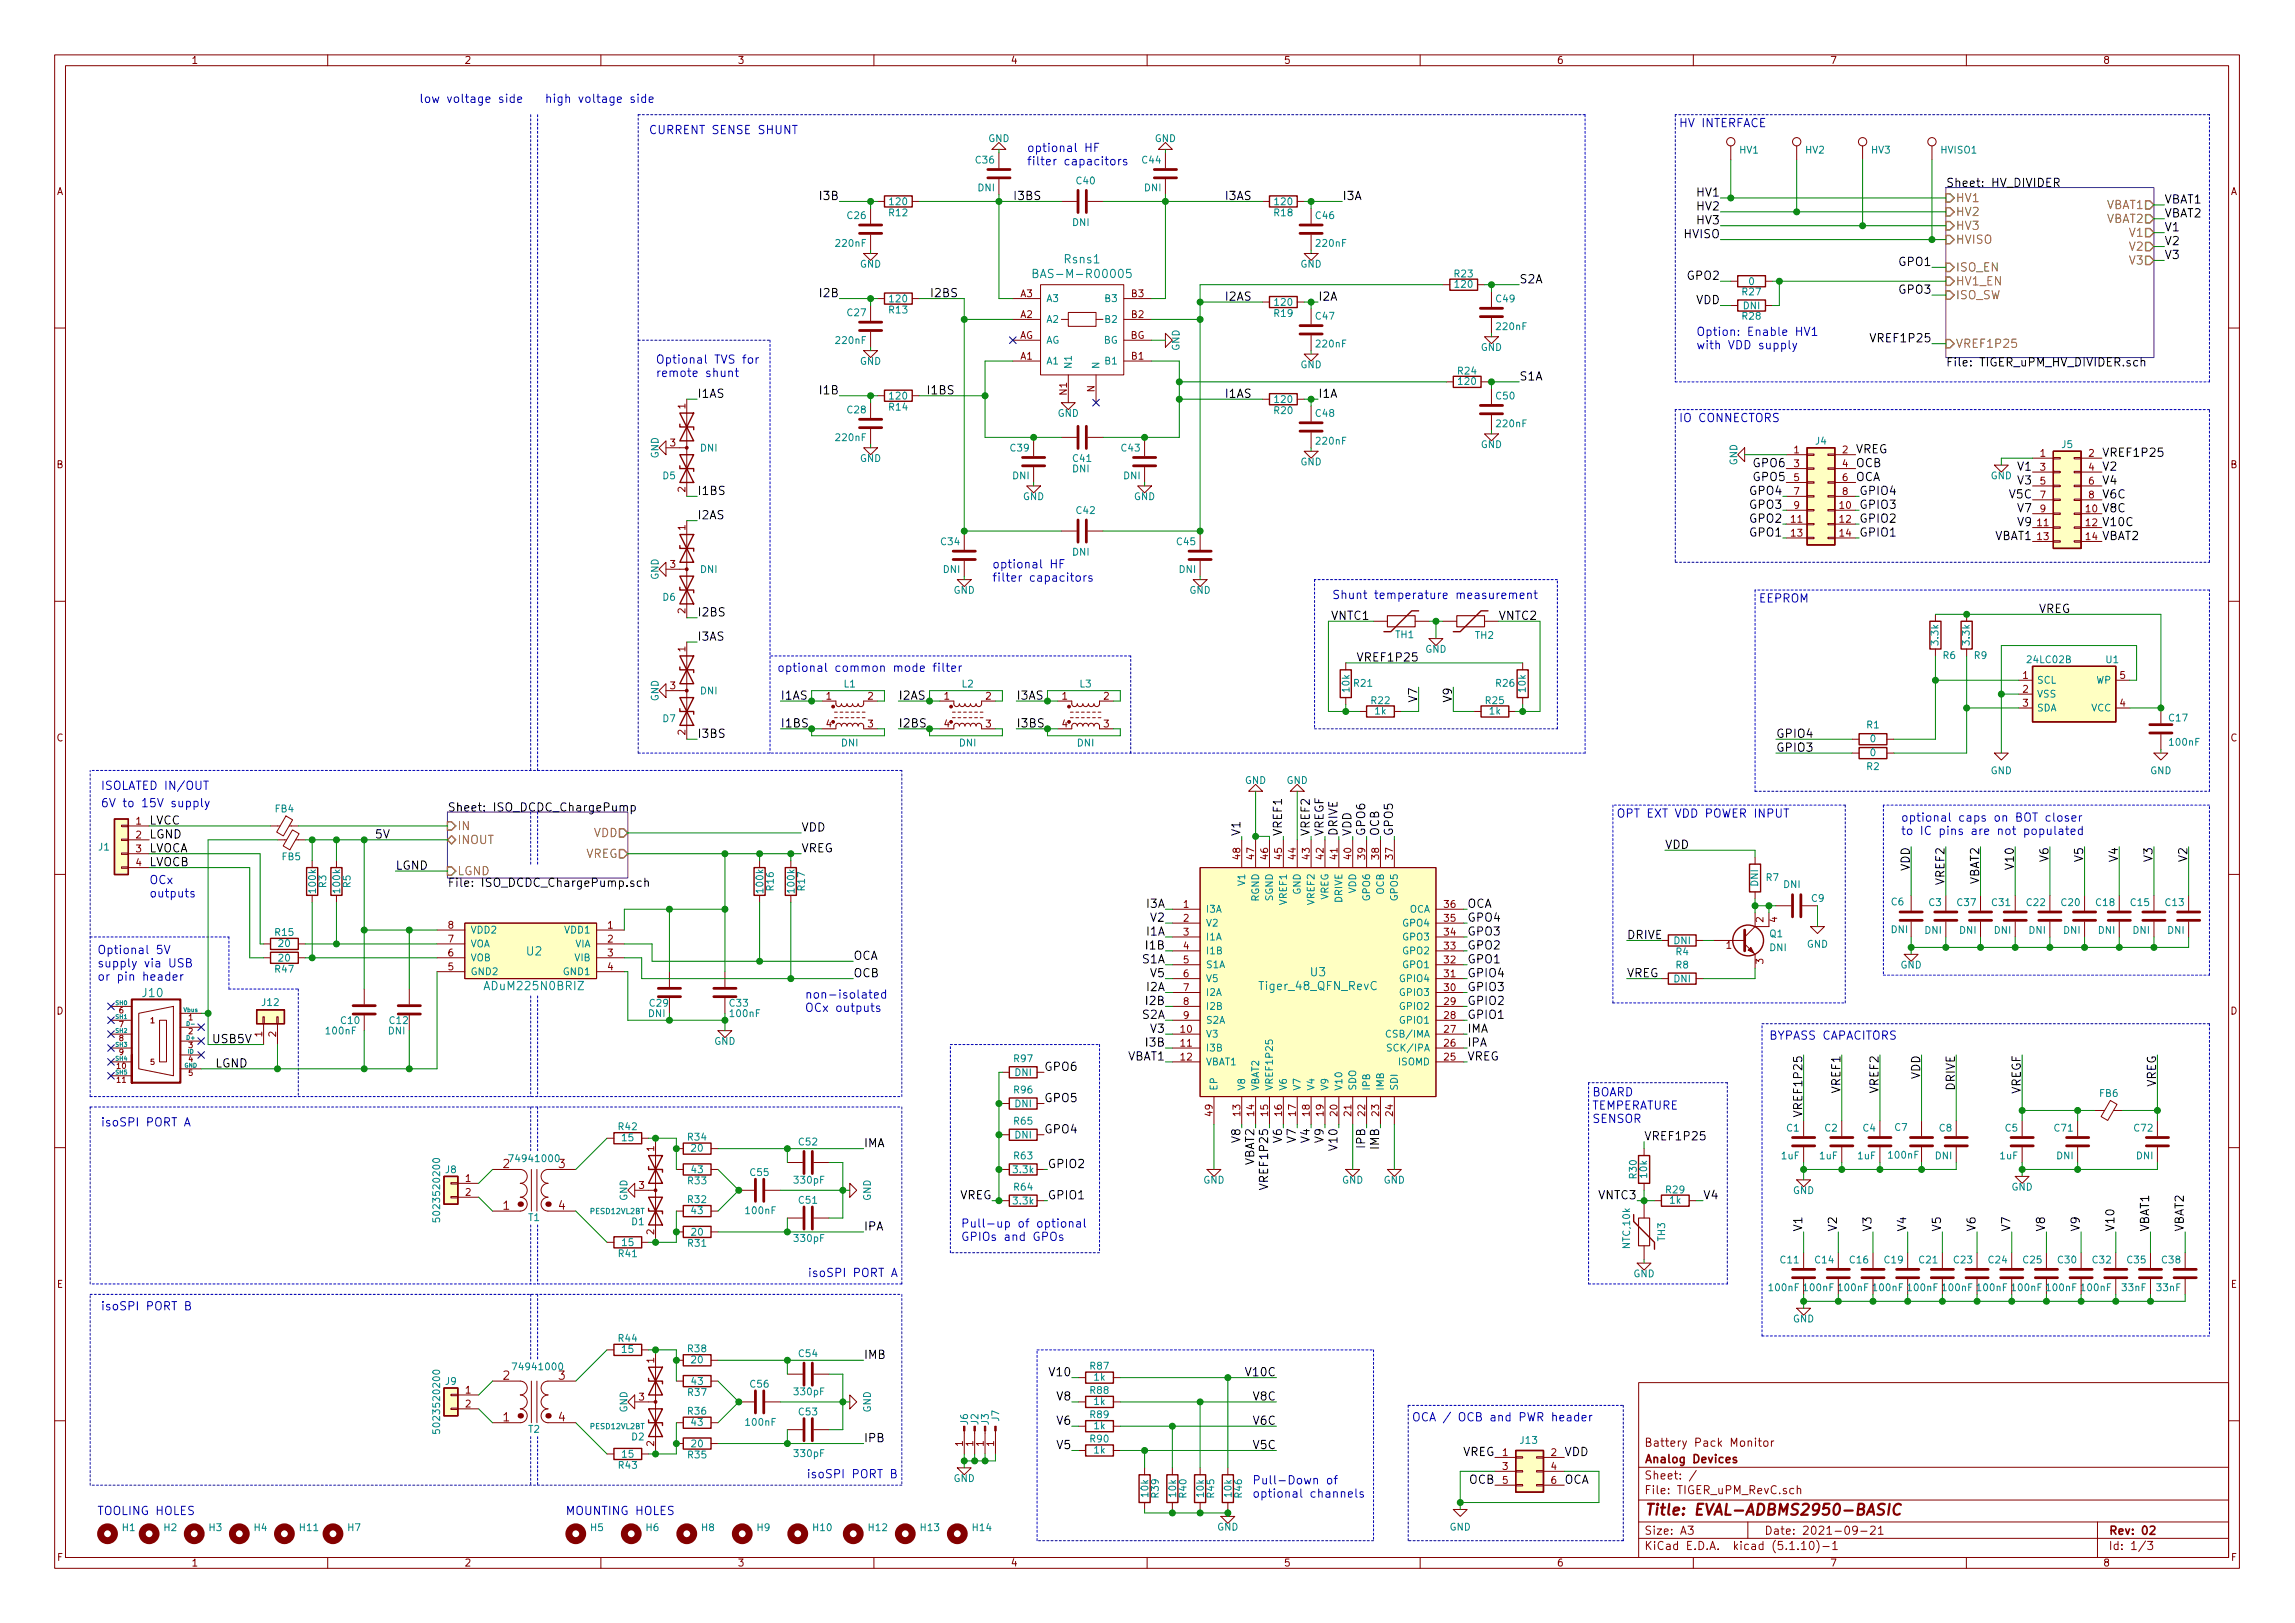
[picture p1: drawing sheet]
<svg xmlns="http://www.w3.org/2000/svg" width="420mm" height="297mm" viewBox="0 0 420 297" stroke-linecap="round" stroke-linejoin="round" font-family="sans-serif">
<defs><g id="words">
<text font-size="2.8" fill="#840000" x="301" y="277.3">Title: EVAL-ADBMS2950-BASIC</text>
<g font-size="2.1" fill="#0000c2">
<text x="79.5" y="18.8">low voltage side</text>
<text x="99.7" y="18.8">high voltage side</text>
<text x="307.3" y="23.3">HV INTERFACE</text>
<text x="118.7" y="24.5">CURRENT SENSE SHUNT</text>
<text x="188" y="27.8">optional HF</text>
<text x="188" y="30.3">filter capacitors</text>
<text x="310.5" y="61.5">Option: Enable HV1</text>
<text x="310.5" y="63.9">with VDD supply</text>
<text x="120" y="66.6">Optional TVS for</text>
<text x="120" y="69">remote shunt</text>
<text x="307.3" y="77.3">IO CONNECTORS</text>
<text x="181.6" y="104">optional HF</text>
<text x="181.6" y="106.5">filter capacitors</text>
<text x="243.8" y="109.6">Shunt temperature measurement</text>
<text x="321.9" y="110.3">EEPROM</text>
<text x="142.2" y="123">optional common mode filter</text>
<text x="18.4" y="144.6">ISOLATED IN/OUT</text>
<text x="18.4" y="147.7">6V to 15V supply</text>
<text x="295.9" y="149.6">OPT EXT VDD POWER INPUT</text>
<text x="348" y="150.4">optional caps on BOT closer</text>
<text x="348" y="152.8">to IC pins are not populated</text>
<text x="27.3" y="161.8">OCx</text>
<text x="27.3" y="164.2">outputs</text>
<text x="17.8" y="174.6">Optional 5V</text>
<text x="17.8" y="177">supply via USB</text>
<text x="17.8" y="179.5">or pin header</text>
<text x="147.3" y="182.8">non-isolated</text>
<text x="147.3" y="185.2">OCx outputs</text>
<text x="323.8" y="190.3">BYPASS CAPACITORS</text>
<text x="291.5" y="200.6">BOARD</text>
<text x="291.5" y="203.1">TEMPERATURE</text>
<text x="18.4" y="206.2">isoSPI PORT A</text>
<text x="291.5" y="205.5">SENSOR</text>
<text x="175.9" y="224.7">Pull-up of optional</text>
<text x="175.9" y="227.1">GPIOs and GPOs</text>
<text x="149.4" y="233.7">isoSPI PORT A</text>
<text x="18.4" y="239.8">isoSPI PORT B</text>
<text x="258.4" y="260.1">OCA / OCB and PWR header</text>
<text x="149.4" y="270.5">isoSPI PORT B</text>
<text x="229.2" y="271.7">Pull-Down of</text>
<text x="229.2" y="274.1">optional channels</text>
<text x="17.8" y="277.3">TOOLING HOLES</text>
<text x="103.5" y="277.3">MOUNTING HOLES</text>
</g>
<g font-size="2.1">
<text x="310.8" y="36">HV1</text>
<text x="356.2" y="34.2">Sheet: HV_DIVIDER</text>
<text x="150.4" y="36.6">I3B</text>
<text x="185.4" y="36.6">I3BS</text>
<text x="224.5" y="36.6">I3AS</text>
<text x="245.7" y="36.6">I3A</text>
<text x="310.8" y="41.1">HV3</text>
<text x="310.8" y="38.5">HV2</text>
<text x="396.2" y="37.2">VBAT1</text>
<text x="396.2" y="39.8">VBAT2</text>
<text x="308.4" y="43.6">HVISO</text>
<text x="396.2" y="44.9">V2</text>
<text x="396.2" y="47.4">V3</text>
<text x="396.2" y="42.3">V1</text>
<text x="278.1" y="51.9">S2A</text>
<text x="309.1" y="51.2">GPO2</text>
<text x="347.8" y="48.7">GPO1</text>
<text x="347.8" y="53.8">GPO3</text>
<text x="150.4" y="54.4">I2B</text>
<text x="170.2" y="54.4">I2BS</text>
<text x="224.5" y="55">I2AS</text>
<text x="241.3" y="55">I2A</text>
<text x="310.5" y="55.7">VDD</text>
<text x="343.1" y="62.6">VREF1P25</text>
<text x="278.1" y="69.6">S1A</text>
<text x="356.2" y="67.1">File: TIGER_uPM_HV_DIVIDER.sch</text>
<text x="127.6" y="72.8">I1AS</text>
<text x="150.4" y="72.2">I1B</text>
<text x="169.5" y="72.2">I1BS</text>
<text x="224.5" y="72.8">I1AS</text>
<text x="241.3" y="72.8">I1A</text>
<text x="339.7" y="83">VREG</text>
<text x="384.8" y="83.6">VREF1P25</text>
<text x="321.1" y="88">GPO5</text>
<text x="321.1" y="85.5">GPO6</text>
<text x="339.7" y="85.5">OCB</text>
<text x="339.7" y="88">OCA</text>
<text x="369.5" y="88.7">V3</text>
<text x="369.5" y="86.1">V1</text>
<text x="384.8" y="88.7">V4</text>
<text x="384.8" y="86.1">V2</text>
<text x="127.6" y="90.6">I1BS</text>
<text x="127.6" y="95">I2AS</text>
<text x="320.5" y="95.7">GPO2</text>
<text x="320.5" y="93.1">GPO3</text>
<text x="320.5" y="90.6">GPO4</text>
<text x="340.4" y="95.7">GPIO2</text>
<text x="340.4" y="93.1">GPIO3</text>
<text x="340.4" y="90.6">GPIO4</text>
<text x="368" y="91.2">V5C</text>
<text x="369.5" y="93.8">V7</text>
<text x="384.8" y="93.8">V8C</text>
<text x="384.8" y="91.2">V6C</text>
<text x="320.5" y="98.2">GPO1</text>
<text x="340.4" y="98.2">GPIO1</text>
<text x="365.2" y="98.8">VBAT1</text>
<text x="369.5" y="96.3">V9</text>
<text x="384.8" y="98.8">VBAT2</text>
<text x="384.8" y="96.3">V10C</text>
<text x="127.6" y="112.8">I2BS</text>
<text x="243.9" y="113.4">VNTC1</text>
<text x="274.3" y="113.4">VNTC2</text>
<text x="373.1" y="112.2">VREG</text>
<text x="127.6" y="117.3">I3AS</text>
<text x="248.3" y="121.1">VREF1P25</text>
<text x="142.9" y="128.1">I1AS</text>
<text x="164.5" y="128.1">I2AS</text>
<text x="186.1" y="128.1">I3AS</text>
<text x="259.5" y="128.4" transform="rotate(-90 259.5 128.4)">V7</text>
<text x="265.8" y="128.4" transform="rotate(-90 265.8 128.4)">V9</text>
<text x="127.6" y="135">I3BS</text>
<text x="142.9" y="133.1">I1BS</text>
<text x="164.5" y="133.1">I2BS</text>
<text x="186.1" y="133.1">I3BS</text>
<text x="325.1" y="137.6">GPIO3</text>
<text x="325.1" y="135">GPIO4</text>
<text x="81.9" y="148.5">Sheet: ISO_DCDC_ChargePump</text>
<text x="27.3" y="153.5">LGND</text>
<text x="27.3" y="150.9">LVCC</text>
<text x="27.3" y="156">LVOCA</text>
<text x="68.6" y="153.5">5V</text>
<text x="146.7" y="152.2">VDD</text>
<text x="146.7" y="156">VREG</text>
<text x="227.1" y="153.1" transform="rotate(-90 227.1 153.1)">V1</text>
<text x="234.7" y="153.1" transform="rotate(-90 234.7 153.1)">VREF1</text>
<text x="239.8" y="153.1" transform="rotate(-90 239.8 153.1)">VREF2</text>
<text x="242.3" y="153.1" transform="rotate(-90 242.3 153.1)">VREGF</text>
<text x="244.9" y="153.1" transform="rotate(-90 244.9 153.1)">DRIVE</text>
<text x="247.4" y="153.1" transform="rotate(-90 247.4 153.1)">VDD</text>
<text x="249.9" y="153.1" transform="rotate(-90 249.9 153.1)">GPO6</text>
<text x="252.5" y="153.1" transform="rotate(-90 252.5 153.1)">OCB</text>
<text x="255" y="153.1" transform="rotate(-90 255 153.1)">GPO5</text>
<text x="304.8" y="155.4">VDD</text>
<text x="27.3" y="158.5">LVOCB</text>
<text x="72.4" y="159.2">LGND</text>
<text x="349.6" y="159.4" transform="rotate(-90 349.6 159.4)">VDD</text>
<text x="356" y="161.8" transform="rotate(-90 356 161.8)">VREF2</text>
<text x="362.3" y="161.9" transform="rotate(-90 362.3 161.9)">VBAT2</text>
<text x="368.7" y="158.8" transform="rotate(-90 368.7 158.8)">V10</text>
<text x="375" y="157.6" transform="rotate(-90 375 157.6)">V6</text>
<text x="381.4" y="157.6" transform="rotate(-90 381.4 157.6)">V5</text>
<text x="387.7" y="157.6" transform="rotate(-90 387.7 157.6)">V4</text>
<text x="394.1" y="157.6" transform="rotate(-90 394.1 157.6)">V3</text>
<text x="400.4" y="157.6" transform="rotate(-90 400.4 157.6)">V2</text>
<text x="81.9" y="162.3">File: ISO_DCDC_ChargePump.sch</text>
<text x="210.1" y="166.2">I3A</text>
<text x="268.6" y="166.2">OCA</text>
<text x="210.1" y="173.8">I1B</text>
<text x="210.1" y="171.2">I1A</text>
<text x="210.8" y="168.7">V2</text>
<text x="268.6" y="173.8">GPO2</text>
<text x="268.6" y="171.2">GPO3</text>
<text x="268.6" y="168.7">GPO4</text>
<text x="297.8" y="171.9">DRIVE</text>
<text x="156.2" y="175.7">OCA</text>
<text x="156.2" y="178.9">OCB</text>
<text x="209.2" y="176.3">S1A</text>
<text x="210.8" y="178.9">V5</text>
<text x="268.6" y="178.9">GPIO4</text>
<text x="268.6" y="176.3">GPO1</text>
<text x="297.8" y="178.9">VREG</text>
<text x="210.1" y="183.9">I2B</text>
<text x="210.1" y="181.4">I2A</text>
<text x="268.6" y="181.4">GPIO3</text>
<text x="268.6" y="183.9">GPIO2</text>
<text x="38.7" y="190.9">USB5V</text>
<text x="209.2" y="186.5">S2A</text>
<text x="210.1" y="191.6">I3B</text>
<text x="210.8" y="189">V3</text>
<text x="268.6" y="191.6">IPA</text>
<text x="268.6" y="189">IMA</text>
<text x="268.6" y="186.5">GPIO1</text>
<text x="39.4" y="195.4">LGND</text>
<text x="191.1" y="196">GPO6</text>
<text x="206.4" y="194.1">VBAT1</text>
<text x="268.6" y="194.1">VREG</text>
<text x="351.5" y="197.5" transform="rotate(-90 351.5 197.5)">VDD</text>
<text x="191.1" y="201.7">GPO5</text>
<text x="329.9" y="203.7" transform="rotate(-90 329.9 203.7)">VREF1P25</text>
<text x="336.9" y="199.9" transform="rotate(-90 336.9 199.9)">VREF1</text>
<text x="343.9" y="199.9" transform="rotate(-90 343.9 199.9)">VREF2</text>
<text x="357.9" y="199.6" transform="rotate(-90 357.9 199.6)">DRIVE</text>
<text x="370" y="200.4" transform="rotate(-90 370 200.4)">VREGF</text>
<text x="394.7" y="199.1" transform="rotate(-90 394.7 199.1)">VREG</text>
<text x="158.1" y="210">IMA</text>
<text x="191.1" y="207.4">GPO4</text>
<text x="227.1" y="209" transform="rotate(-90 227.1 209)">V8</text>
<text x="234.7" y="209" transform="rotate(-90 234.7 209)">V6</text>
<text x="237.2" y="209" transform="rotate(-90 237.2 209)">V7</text>
<text x="239.8" y="209" transform="rotate(-90 239.8 209)">V4</text>
<text x="242.3" y="209" transform="rotate(-90 242.3 209)">V9</text>
<text x="249.9" y="209.9" transform="rotate(-90 249.9 209.9)">IPB</text>
<text x="301" y="208.7">VREF1P25</text>
<text x="191.8" y="213.8">GPIO2</text>
<text x="229.6" y="213.4" transform="rotate(-90 229.6 213.4)">VBAT2</text>
<text x="244.9" y="210.2" transform="rotate(-90 244.9 210.2)">V10</text>
<text x="252.5" y="210.3" transform="rotate(-90 252.5 210.3)">IMB</text>
<text x="175.6" y="219.5">VREG</text>
<text x="191.8" y="219.5">GPIO1</text>
<text x="232.2" y="217" transform="rotate(-90 232.2 217)">VREF1P25</text>
<text x="292.8" y="219.5">VNTC3</text>
<text x="311.8" y="219.5">V4</text>
<text x="158.1" y="225.2">IPA</text>
<text x="329.9" y="225.5" transform="rotate(-90 329.9 225.5)">V1</text>
<text x="336.3" y="225.5" transform="rotate(-90 336.3 225.5)">V2</text>
<text x="342.6" y="225.5" transform="rotate(-90 342.6 225.5)">V3</text>
<text x="349" y="225.5" transform="rotate(-90 349 225.5)">V4</text>
<text x="355.3" y="225.5" transform="rotate(-90 355.3 225.5)">V5</text>
<text x="361.7" y="225.5" transform="rotate(-90 361.7 225.5)">V6</text>
<text x="368" y="225.5" transform="rotate(-90 368 225.5)">V7</text>
<text x="374.4" y="225.5" transform="rotate(-90 374.4 225.5)">V8</text>
<text x="380.7" y="225.5" transform="rotate(-90 380.7 225.5)">V9</text>
<text x="387.1" y="225.5" transform="rotate(-90 387.1 225.5)">V10</text>
<text x="393.4" y="225.5" transform="rotate(-90 393.4 225.5)">VBAT1</text>
<text x="399.8" y="225.5" transform="rotate(-90 399.8 225.5)">VBAT2</text>
<text x="158.1" y="248.7">IMB</text>
<text x="192.4" y="251.9">V10</text>
<text x="228.4" y="251.9">V10C</text>
<text x="193.6" y="256.3">V8</text>
<text x="229.5" y="256.3">V8C</text>
<text x="158.1" y="263.9">IPB</text>
<text x="193.6" y="260.8">V6</text>
<text x="229.5" y="260.8">V6C</text>
<text x="193.6" y="265.2">V5</text>
<text x="229.5" y="265.2">V5C</text>
<text x="267.7" y="266.5">VREG</text>
<text x="286.4" y="266.5">VDD</text>
<text x="269" y="271.6">OCB</text>
<text x="286.4" y="271.6">OCA</text>
</g>
<g font-size="2.1" fill="#848400">
<text x="358" y="37">HV1</text>
<text x="358" y="39.5">HV2</text>
<text x="385.6" y="38.3">VBAT1</text>
<text x="385.6" y="40.8">VBAT2</text>
<text x="358" y="44.6">HVISO</text>
<text x="358" y="42.1">HV3</text>
<text x="390" y="43.3">V1</text>
<text x="390" y="45.9">V2</text>
<text x="358" y="52.2">HV1_EN</text>
<text x="358" y="49.7">ISO_EN</text>
<text x="390" y="48.4">V3</text>
<text x="358" y="54.8">ISO_SW</text>
<text x="358" y="63.7">VREF1P25</text>
<text x="83.7" y="154.5">INOUT</text>
<text x="83.7" y="151.9">IN</text>
<text x="108.7" y="153.2">VDD</text>
<text x="83.7" y="160.2">LGND</text>
<text x="107.1" y="157">VREG</text>
</g>
<g font-size="2.1" fill="#008484">
<text x="190.6" y="50.9">BAS-M-R00005</text>
<text x="194.9" y="48.2">Rsns1</text>
<text x="96.4" y="174.9">U2</text>
<text x="240" y="178.7">U3</text>
<text x="26.2" y="182.5">J10</text>
<text x="89.1" y="181.2">ADuM225N0BRIZ</text>
<text x="230.8" y="181.2">Tiger_48_QFN_RevC</text>
</g>
<g font-size="2.1" fill="#840000">
<text x="92.1" y="213.8">2</text>
<text x="102.3" y="213.8">3</text>
<text x="92.1" y="221.4">1</text>
<text x="102.3" y="221.4">4</text>
<text x="92.1" y="252.5">2</text>
<text x="102.3" y="252.5">3</text>
<text x="92.1" y="260.1">1</text>
<text x="102.3" y="260.1">4</text>
<text x="301" y="267.8">Analog Devices</text>
<text x="301" y="264.8">Battery Pack Monitor</text>
<text x="301" y="273.5">File: TIGER_uPM_RevC.sch</text>
<text x="301" y="270.8">Sheet: /</text>
<text x="301" y="280.9">Size: A3</text>
<text x="323" y="280.9">Date: 2021-09-21</text>
<text x="386" y="280.9">Rev: 02</text>
<text x="301" y="283.7">KiCad E.D.A. kicad (5.1.10)-1</text>
<text x="386" y="283.7">Id: 1/3</text>
</g>
<g font-size="1.8" fill="#840000">
<text x="35" y="11.7">1</text>
<text x="85" y="11.7">2</text>
<text x="135" y="11.7">3</text>
<text x="185" y="11.7">4</text>
<text x="235" y="11.7">5</text>
<text x="285" y="11.7">6</text>
<text x="335" y="11.7">7</text>
<text x="385" y="11.7">8</text>
<text x="10.4" y="35.7">A</text>
<text x="408.4" y="35.7">A</text>
<text x="186.8" y="58.2">A2</text>
<text x="186.8" y="54.4">A3</text>
<text x="207.2" y="58.2">B2</text>
<text x="207.2" y="54.4">B3</text>
<text x="186.6" y="62">AG</text>
<text x="186.8" y="65.8">A1</text>
<text x="207" y="62">BG</text>
<text x="207.2" y="65.8">B1</text>
<text x="200.4" y="71.8" transform="rotate(-90 200.4 71.8)">N</text>
<text x="125.5" y="74.8" transform="rotate(-90 125.5 74.8)">1</text>
<text x="195.3" y="72.3" transform="rotate(-90 195.3 72.3)">N1</text>
<text x="122.7" y="81.7">3</text>
<text x="328.4" y="83">1</text>
<text x="337.3" y="83">2</text>
<text x="373.5" y="83.6">1</text>
<text x="382.4" y="83.6">2</text>
<text x="10.4" y="85.7">B</text>
<text x="328.4" y="85.5">3</text>
<text x="328.4" y="88">5</text>
<text x="337.3" y="85.5">4</text>
<text x="337.3" y="88">6</text>
<text x="373.5" y="86.1">3</text>
<text x="373.5" y="88.7">5</text>
<text x="382.4" y="86.1">4</text>
<text x="382.4" y="88.7">6</text>
<text x="408.4" y="85.7">B</text>
<text x="125.5" y="90.1" transform="rotate(-90 125.5 90.1)">2</text>
<text x="328" y="95.7">11</text>
<text x="328.4" y="90.6">7</text>
<text x="328.4" y="93.1">9</text>
<text x="336.9" y="93.1">10</text>
<text x="336.9" y="95.7">12</text>
<text x="337.3" y="90.6">8</text>
<text x="373.5" y="91.2">7</text>
<text x="373.5" y="93.8">9</text>
<text x="381.9" y="93.8">10</text>
<text x="382.4" y="91.2">8</text>
<text x="125.5" y="97" transform="rotate(-90 125.5 97)">1</text>
<text x="328" y="98.2">13</text>
<text x="336.9" y="98.2">14</text>
<text x="373" y="96.3">11</text>
<text x="373" y="98.8">13</text>
<text x="381.9" y="96.3">12</text>
<text x="381.9" y="98.8">14</text>
<text x="122.7" y="103.9">3</text>
<text x="125.5" y="112.3" transform="rotate(-90 125.5 112.3)">2</text>
<text x="125.5" y="119.3" transform="rotate(-90 125.5 119.3)">1</text>
<text x="370.4" y="124.2">1</text>
<text x="388.1" y="124.2">5</text>
<text x="122.7" y="126.1">3</text>
<text x="151.3" y="128.1">1</text>
<text x="158.9" y="128.1">2</text>
<text x="172.9" y="128.1">1</text>
<text x="180.5" y="128.1">2</text>
<text x="194.5" y="128.1">1</text>
<text x="202.1" y="128.1">2</text>
<text x="370.4" y="126.8">2</text>
<text x="370.4" y="129.3">3</text>
<text x="388.1" y="129.3">4</text>
<text x="10.4" y="135.7">C</text>
<text x="125.5" y="134.5" transform="rotate(-90 125.5 134.5)">2</text>
<text x="151.3" y="133.1">4</text>
<text x="158.9" y="133.1">3</text>
<text x="172.9" y="133.1">4</text>
<text x="180.5" y="133.1">3</text>
<text x="194.5" y="133.1">4</text>
<text x="202.1" y="133.1">3</text>
<text x="408.4" y="135.7">C</text>
<text x="24.9" y="150.9">1</text>
<text x="24.9" y="153.5">2</text>
<text x="24.9" y="156">3</text>
<text x="24.9" y="158.5">4</text>
<text x="227.1" y="157.2" transform="rotate(-90 227.1 157.2)">48</text>
<text x="229.6" y="157.2" transform="rotate(-90 229.6 157.2)">47</text>
<text x="232.2" y="157.2" transform="rotate(-90 232.2 157.2)">46</text>
<text x="234.7" y="157.2" transform="rotate(-90 234.7 157.2)">45</text>
<text x="237.2" y="157.2" transform="rotate(-90 237.2 157.2)">44</text>
<text x="239.8" y="157.2" transform="rotate(-90 239.8 157.2)">43</text>
<text x="242.3" y="157.2" transform="rotate(-90 242.3 157.2)">42</text>
<text x="244.9" y="157.2" transform="rotate(-90 244.9 157.2)">41</text>
<text x="247.4" y="157.2" transform="rotate(-90 247.4 157.2)">40</text>
<text x="249.9" y="157.2" transform="rotate(-90 249.9 157.2)">39</text>
<text x="252.5" y="157.2" transform="rotate(-90 252.5 157.2)">38</text>
<text x="255" y="157.2" transform="rotate(-90 255 157.2)">37</text>
<text x="216.7" y="166.2">1</text>
<text x="264.5" y="166.2">36</text>
<text x="82.1" y="172.5">7</text>
<text x="82.1" y="170">8</text>
<text x="111.3" y="170">1</text>
<text x="111.3" y="172.5">2</text>
<text x="216.7" y="168.7">2</text>
<text x="216.7" y="171.2">3</text>
<text x="216.7" y="173.8">4</text>
<text x="264.5" y="173.8">33</text>
<text x="264.5" y="171.2">34</text>
<text x="264.5" y="168.7">35</text>
<text x="316.1" y="173.6">1</text>
<text x="322.8" y="168.8" transform="rotate(-90 322.8 168.8)">2</text>
<text x="325.4" y="168.8" transform="rotate(-90 325.4 168.8)">4</text>
<text x="82.1" y="177.6">5</text>
<text x="82.1" y="175">6</text>
<text x="111.3" y="175">3</text>
<text x="111.3" y="177.6">4</text>
<text x="216.7" y="176.3">5</text>
<text x="216.7" y="178.9">6</text>
<text x="264.5" y="178.9">31</text>
<text x="264.5" y="176.3">32</text>
<text x="322.8" y="176.4" transform="rotate(-90 322.8 176.4)">3</text>
<text x="10.4" y="185.7">D</text>
<text x="216.7" y="181.4">7</text>
<text x="216.7" y="183.9">8</text>
<text x="264.5" y="183.9">29</text>
<text x="264.5" y="181.4">30</text>
<text x="408.4" y="185.7">D</text>
<text x="48" y="189.7" transform="rotate(-90 48 189.7)">1</text>
<text x="50.5" y="189.7" transform="rotate(-90 50.5 189.7)">2</text>
<text x="216.2" y="189">10</text>
<text x="216.2" y="191.6">11</text>
<text x="216.7" y="186.5">9</text>
<text x="264.5" y="191.6">26</text>
<text x="264.5" y="189">27</text>
<text x="264.5" y="186.5">28</text>
<text x="216.2" y="194.1">12</text>
<text x="264.5" y="194.1">25</text>
<text x="222" y="204.2" transform="rotate(-90 222 204.2)">49</text>
<text x="227.1" y="204.2" transform="rotate(-90 227.1 204.2)">13</text>
<text x="229.6" y="204.2" transform="rotate(-90 229.6 204.2)">14</text>
<text x="232.2" y="204.2" transform="rotate(-90 232.2 204.2)">15</text>
<text x="234.7" y="204.2" transform="rotate(-90 234.7 204.2)">16</text>
<text x="237.2" y="204.2" transform="rotate(-90 237.2 204.2)">17</text>
<text x="239.8" y="204.2" transform="rotate(-90 239.8 204.2)">18</text>
<text x="242.3" y="204.2" transform="rotate(-90 242.3 204.2)">19</text>
<text x="244.9" y="204.2" transform="rotate(-90 244.9 204.2)">20</text>
<text x="247.4" y="204.2" transform="rotate(-90 247.4 204.2)">21</text>
<text x="249.9" y="204.2" transform="rotate(-90 249.9 204.2)">22</text>
<text x="252.5" y="204.2" transform="rotate(-90 252.5 204.2)">23</text>
<text x="255" y="204.2" transform="rotate(-90 255 204.2)">24</text>
<text x="119.8" y="210.7" transform="rotate(-90 119.8 210.7)">1</text>
<text x="85.2" y="216.3">1</text>
<text x="85.2" y="218.9">2</text>
<text x="117" y="217.6">3</text>
<text x="119.8" y="225.9" transform="rotate(-90 119.8 225.9)">2</text>
<text x="10.4" y="235.7">E</text>
<text x="408.4" y="235.7">E</text>
<text x="119.8" y="249.4" transform="rotate(-90 119.8 249.4)">1</text>
<text x="85.2" y="255.1">1</text>
<text x="85.2" y="257.6">2</text>
<text x="117" y="256.3">3</text>
<text x="119.8" y="264.7" transform="rotate(-90 119.8 264.7)">2</text>
<text x="176.3" y="264.7" transform="rotate(-90 176.3 264.7)">1</text>
<text x="178.2" y="264.7" transform="rotate(-90 178.2 264.7)">1</text>
<text x="180.1" y="264.7" transform="rotate(-90 180.1 264.7)">1</text>
<text x="182" y="264.7" transform="rotate(-90 182 264.7)">1</text>
<text x="275.1" y="266.5">1</text>
<text x="275.1" y="269">3</text>
<text x="284" y="266.5">2</text>
<text x="284" y="269">4</text>
<text x="275.1" y="271.6">5</text>
<text x="284" y="271.6">6</text>
<text x="10.5" y="285.7">F</text>
<text x="35" y="286.7">1</text>
<text x="85" y="286.7">2</text>
<text x="135" y="286.7">3</text>
<text x="185" y="286.7">4</text>
<text x="235" y="286.7">5</text>
<text x="285" y="286.7">6</text>
<text x="335" y="286.7">7</text>
<text x="385" y="286.7">8</text>
<text x="408.5" y="285.7">F</text>
</g>
<g font-size="1.8" fill="#008484">
<text x="178.7" y="29.9">C36</text>
<text x="180.9" y="26">GND</text>
<text x="209.2" y="29.9">C44</text>
<text x="211.4" y="26">GND</text>
<text x="318.5" y="28.1">HV1</text>
<text x="330.6" y="28.1">HV2</text>
<text x="342.6" y="28.1">HV3</text>
<text x="355.4" y="28.1">HVISO1</text>
<text x="179" y="35">DNI</text>
<text x="197.1" y="33.7">C40</text>
<text x="209.5" y="35">DNI</text>
<text x="155.2" y="40.1">C26</text>
<text x="162.8" y="39.6">R12</text>
<text x="163" y="37.6">120</text>
<text x="196.4" y="41.4">DNI</text>
<text x="233.3" y="39.6">R18</text>
<text x="233.5" y="37.6">120</text>
<text x="240.9" y="40.1">C46</text>
<text x="153.2" y="45.2">220nF</text>
<text x="241.1" y="45.2">220nF</text>
<text x="157.4" y="49">GND</text>
<text x="238.1" y="49">GND</text>
<text x="266.3" y="50.8">R23</text>
<text x="266.5" y="52.7">120</text>
<text x="320.2" y="52.2">0</text>
<text x="155.2" y="57.9">C27</text>
<text x="162.8" y="57.4">R13</text>
<text x="163" y="55.3">120</text>
<text x="191.5" y="59.1">A2</text>
<text x="191.5" y="55.3">A3</text>
<text x="202.5" y="59.1">B2</text>
<text x="202.5" y="55.3">B3</text>
<text x="233.3" y="58">R19</text>
<text x="233.5" y="56">120</text>
<text x="240.9" y="58.5">C47</text>
<text x="274" y="55.3">C49</text>
<text x="319" y="58.5">R28</text>
<text x="319" y="54.1">R27</text>
<text x="319.2" y="56.6">DNI</text>
<text x="153.2" y="63">220nF</text>
<text x="191.5" y="62.9">AG</text>
<text x="202.1" y="62.9">BG</text>
<text x="216" y="64.2" transform="rotate(-90 216 64.2)">GND</text>
<text x="241.1" y="63.6">220nF</text>
<text x="271.1" y="64.2">GND</text>
<text x="274.1" y="60.4">220nF</text>
<text x="157.4" y="66.8">GND</text>
<text x="191.5" y="66.7">A1</text>
<text x="196.2" y="67.6" transform="rotate(-90 196.2 67.6)">N1</text>
<text x="201.3" y="67.6" transform="rotate(-90 201.3 67.6)">N</text>
<text x="202.5" y="66.7">B1</text>
<text x="238.1" y="67.4">GND</text>
<text x="267" y="68.5">R24</text>
<text x="267.1" y="70.4">120</text>
<text x="155.2" y="75.7">C28</text>
<text x="162.8" y="75.1">R14</text>
<text x="163" y="73.1">120</text>
<text x="193.6" y="76.3">GND</text>
<text x="233.3" y="75.8">R20</text>
<text x="233.5" y="73.7">120</text>
<text x="240.9" y="76.3">C48</text>
<text x="274" y="73.1">C50</text>
<text x="120.6" y="83.9" transform="rotate(-90 120.6 83.9)">GND</text>
<text x="128.2" y="82.6">DNI</text>
<text x="153.2" y="80.7">220nF</text>
<text x="185" y="82.6">C39</text>
<text x="205.4" y="82.6">C43</text>
<text x="241.1" y="81.4">220nF</text>
<text x="271.1" y="82">GND</text>
<text x="274.1" y="78.2">220nF</text>
<text x="332.4" y="81.4">J4</text>
<text x="377.5" y="82">J5</text>
<text x="121.4" y="87.7">D5</text>
<text x="157.4" y="84.5">GND</text>
<text x="185.4" y="87.7">DNI</text>
<text x="196.4" y="86.4">DNI</text>
<text x="196.5" y="84.5">C41</text>
<text x="205.7" y="87.7">DNI</text>
<text x="238.1" y="85.2">GND</text>
<text x="318.1" y="85.2" transform="rotate(-90 318.1 85.2)">GND</text>
<text x="364.4" y="87.7">GND</text>
<text x="187.3" y="91.5">GND</text>
<text x="197.1" y="94.1">C42</text>
<text x="207.6" y="91.5">GND</text>
<text x="172.3" y="99.8">C34</text>
<text x="196.4" y="101.7">DNI</text>
<text x="215.5" y="99.8">C45</text>
<text x="120.6" y="106.1" transform="rotate(-90 120.6 106.1)">GND</text>
<text x="128.2" y="104.9">DNI</text>
<text x="172.7" y="104.9">DNI</text>
<text x="215.9" y="104.9">DNI</text>
<text x="121.4" y="109.9">D6</text>
<text x="174.6" y="108.7">GND</text>
<text x="217.8" y="108.7">GND</text>
<text x="255.5" y="116.8">TH1</text>
<text x="260.9" y="119.5">GND</text>
<text x="270.1" y="116.9">TH2</text>
<text x="354.9" y="118" transform="rotate(-90 354.9 118)">3.3k</text>
<text x="360.6" y="118" transform="rotate(-90 360.6 118)">3.3k</text>
<text x="154.6" y="125.8">L1</text>
<text x="176.1" y="125.8">L2</text>
<text x="197.7" y="125.8">L3</text>
<text x="247.9" y="125.7">R21</text>
<text x="273.9" y="125.7">R26</text>
<text x="355.8" y="120.6">R6</text>
<text x="361.5" y="120.6">R9</text>
<text x="371.3" y="121.4">24LC02B</text>
<text x="372.9" y="125.1">SCL</text>
<text x="383.7" y="125.1">WP</text>
<text x="385.6" y="121.4">U1</text>
<text x="120.6" y="128.4" transform="rotate(-90 120.6 128.4)">GND</text>
<text x="128.2" y="127.1">DNI</text>
<text x="247.1" y="126.6" transform="rotate(-90 247.1 126.6)">10k</text>
<text x="251.1" y="128.9">R22</text>
<text x="251.8" y="130.8">1k</text>
<text x="272" y="128.9">R25</text>
<text x="272.7" y="130.8">1k</text>
<text x="279.3" y="126.6" transform="rotate(-90 279.3 126.6)">10k</text>
<text x="372.9" y="127.7">VSS</text>
<text x="372.9" y="130.2">SDA</text>
<text x="382.9" y="130.2">VCC</text>
<text x="121.4" y="132.2">D7</text>
<text x="154.1" y="136.6">DNI</text>
<text x="175.6" y="136.6">DNI</text>
<text x="197.2" y="136.6">DNI</text>
<text x="341.8" y="133.3">R1</text>
<text x="342.4" y="135.9">0</text>
<text x="397.2" y="132">C17</text>
<text x="397.3" y="136.5">100nF</text>
<text x="227.9" y="143.5">GND</text>
<text x="235.5" y="143.5">GND</text>
<text x="341.8" y="140.9">R2</text>
<text x="342.4" y="138.4">0</text>
<text x="364.4" y="141.7">GND</text>
<text x="393.6" y="141.7">GND</text>
<text x="50.4" y="148.7">FB4</text>
<text x="18.1" y="155.7">J1</text>
<text x="51.7" y="157.4">FB5</text>
<text x="228" y="162" transform="rotate(-90 228 162)">V1</text>
<text x="323.4" y="161.3">R7</text>
<text x="57.8" y="163.3" transform="rotate(-90 57.8 163.3)">100k</text>
<text x="59.7" y="162.4" transform="rotate(-90 59.7 162.4)">R3</text>
<text x="62.3" y="163.3" transform="rotate(-90 62.3 163.3)">100k</text>
<text x="64.2" y="162.4" transform="rotate(-90 64.2 162.4)">R5</text>
<text x="139.8" y="163.3" transform="rotate(-90 139.8 163.3)">100k</text>
<text x="141.7" y="163" transform="rotate(-90 141.7 163)">R16</text>
<text x="145.5" y="163.3" transform="rotate(-90 145.5 163.3)">100k</text>
<text x="147.4" y="163" transform="rotate(-90 147.4 163)">R17</text>
<text x="220.7" y="167">I3A</text>
<text x="230.5" y="165" transform="rotate(-90 230.5 165)">RGND</text>
<text x="233" y="164.9" transform="rotate(-90 233 164.9)">SGND</text>
<text x="235.6" y="165.5" transform="rotate(-90 235.6 165.5)">VREF1</text>
<text x="238.1" y="163.7" transform="rotate(-90 238.1 163.7)">GND</text>
<text x="240.7" y="165.5" transform="rotate(-90 240.7 165.5)">VREF2</text>
<text x="243.2" y="164.8" transform="rotate(-90 243.2 164.8)">VREG</text>
<text x="245.7" y="165.2" transform="rotate(-90 245.7 165.2)">DRIVE</text>
<text x="248.3" y="163.5" transform="rotate(-90 248.3 163.5)">VDD</text>
<text x="250.8" y="164.7" transform="rotate(-90 250.8 164.7)">GPO6</text>
<text x="253.4" y="163.7" transform="rotate(-90 253.4 163.7)">OCB</text>
<text x="255.9" y="164.7" transform="rotate(-90 255.9 164.7)">GPO5</text>
<text x="257.9" y="167">OCA</text>
<text x="321.9" y="162.2" transform="rotate(-90 321.9 162.2)">DNI</text>
<text x="326.5" y="162.5">DNI</text>
<text x="331.7" y="165.1">C9</text>
<text x="346.3" y="165.7">C6</text>
<text x="353.2" y="165.8">C3</text>
<text x="358.4" y="165.8">C37</text>
<text x="364.7" y="165.8">C31</text>
<text x="371.1" y="165.8">C22</text>
<text x="377.4" y="165.8">C20</text>
<text x="383.8" y="165.8">C18</text>
<text x="390.1" y="165.8">C15</text>
<text x="396.5" y="165.8">C13</text>
<text x="50.4" y="171.3">R15</text>
<text x="51.1" y="173.3">20</text>
<text x="86.1" y="173.4">VOA</text>
<text x="86.1" y="170.9">VDD2</text>
<text x="103.5" y="170.9">VDD1</text>
<text x="105.3" y="173.4">VIA</text>
<text x="220.7" y="169.6">V2</text>
<text x="220.7" y="172.1">I1A</text>
<text x="256.9" y="172.1">GPO3</text>
<text x="256.9" y="169.6">GPO4</text>
<text x="306.5" y="172.8">DNI</text>
<text x="324" y="171.5">Q1</text>
<text x="330.8" y="173.4">GND</text>
<text x="346.2" y="170.8">DNI</text>
<text x="352.4" y="170.9">DNI</text>
<text x="358.7" y="170.9">DNI</text>
<text x="365.1" y="170.9">DNI</text>
<text x="371.4" y="170.9">DNI</text>
<text x="377.8" y="170.9">DNI</text>
<text x="384.1" y="170.9">DNI</text>
<text x="390.5" y="170.9">DNI</text>
<text x="396.8" y="170.9">DNI</text>
<text x="50.4" y="178">R47</text>
<text x="51.1" y="176">20</text>
<text x="86.1" y="178.5">GND2</text>
<text x="86.1" y="175.9">VOB</text>
<text x="103.3" y="178.5">GND1</text>
<text x="105.3" y="175.9">VIB</text>
<text x="220.7" y="174.7">I1B</text>
<text x="220.7" y="177.2">S1A</text>
<text x="220.7" y="179.7">V5</text>
<text x="256.5" y="179.7">GPIO4</text>
<text x="256.9" y="177.2">GPO1</text>
<text x="256.9" y="174.7">GPO2</text>
<text x="306.5" y="179.8">DNI</text>
<text x="306.9" y="177.3">R8</text>
<text x="306.9" y="174.8">R4</text>
<text x="324" y="174.1">DNI</text>
<text x="347.9" y="177.3">GND</text>
<text x="48" y="184.1">J12</text>
<text x="119" y="184.2">C29</text>
<text x="133.6" y="184.2">C33</text>
<text x="220.7" y="182.3">I2A</text>
<text x="220.7" y="184.8">I2B</text>
<text x="256.5" y="184.8">GPIO2</text>
<text x="256.5" y="182.3">GPIO3</text>
<text x="59.8" y="189.3">100nF</text>
<text x="62.5" y="187.4">C10</text>
<text x="71.1" y="189.3">DNI</text>
<text x="71.4" y="187.4">C12</text>
<text x="118.7" y="186.1">DNI</text>
<text x="130.8" y="191.2">GND</text>
<text x="133.8" y="186.1">100nF</text>
<text x="220.7" y="189.9">V3</text>
<text x="220.7" y="187.4">S2A</text>
<text x="254.4" y="189.9">CSB/IMA</text>
<text x="256.5" y="187.4">GPIO1</text>
<text x="185.7" y="194.4">R97</text>
<text x="185.8" y="196.9">DNI</text>
<text x="220.7" y="192.4">I3B</text>
<text x="220.7" y="195">VBAT1</text>
<text x="254.7" y="192.4">SCK/IPA</text>
<text x="256.1" y="195">ISOMD</text>
<text x="185.7" y="200.1">R96</text>
<text x="185.8" y="202.7">DNI</text>
<text x="222.9" y="199.7" transform="rotate(-90 222.9 199.7)">EP</text>
<text x="228" y="199.7" transform="rotate(-90 228 199.7)">V8</text>
<text x="230.5" y="199.7" transform="rotate(-90 230.5 199.7)">VBAT2</text>
<text x="233" y="199.7" transform="rotate(-90 233 199.7)">VREF1P25</text>
<text x="235.6" y="199.7" transform="rotate(-90 235.6 199.7)">V6</text>
<text x="238.1" y="199.7" transform="rotate(-90 238.1 199.7)">V7</text>
<text x="240.7" y="199.7" transform="rotate(-90 240.7 199.7)">V4</text>
<text x="243.2" y="199.7" transform="rotate(-90 243.2 199.7)">V9</text>
<text x="245.7" y="199.7" transform="rotate(-90 245.7 199.7)">V10</text>
<text x="248.3" y="199.7" transform="rotate(-90 248.3 199.7)">SDO</text>
<text x="250.8" y="199.7" transform="rotate(-90 250.8 199.7)">IPB</text>
<text x="253.4" y="199.7" transform="rotate(-90 253.4 199.7)">IMB</text>
<text x="255.9" y="199.7" transform="rotate(-90 255.9 199.7)">SDI</text>
<text x="384.4" y="200.7">FB6</text>
<text x="113.3" y="206.8">R42</text>
<text x="113.9" y="208.9">15</text>
<text x="126" y="208.7">R34</text>
<text x="146.3" y="209.6">C52</text>
<text x="185.7" y="205.8">R65</text>
<text x="185.8" y="208.4">DNI</text>
<text x="327.1" y="207.1">C1</text>
<text x="334.1" y="207.1">C2</text>
<text x="341.1" y="207.1">C4</text>
<text x="346.9" y="207">C7</text>
<text x="355.1" y="207.1">C8</text>
<text x="367.1" y="207.1">C5</text>
<text x="376.2" y="207.1">C71</text>
<text x="390.8" y="207.1">C72</text>
<text x="81.6" y="214.7">J8</text>
<text x="93.9" y="212.7">74941000</text>
<text x="126.6" y="210.8">20</text>
<text x="126.7" y="214.7">43</text>
<text x="137.4" y="215.2">C55</text>
<text x="185.6" y="214.7">3.3k</text>
<text x="185.7" y="212.2">R63</text>
<text x="299.6" y="215.7" transform="rotate(-90 299.6 215.7)">R30</text>
<text x="301.5" y="215.5" transform="rotate(-90 301.5 215.5)">10k</text>
<text x="326.2" y="212.2">1uF</text>
<text x="333.2" y="212.2">1uF</text>
<text x="340.2" y="212.2">1uF</text>
<text x="345.9" y="212.1">100nF</text>
<text x="354.3" y="212.2">DNI</text>
<text x="366.2" y="212.2">1uF</text>
<text x="376.5" y="212.2">DNI</text>
<text x="391.1" y="212.2">DNI</text>
<text x="114.9" y="219.8" transform="rotate(-90 114.9 219.8)">GND</text>
<text x="126" y="220.2">R32</text>
<text x="126" y="216.7">R33</text>
<text x="145.6" y="216.6">330pF</text>
<text x="146.3" y="220.3">C51</text>
<text x="159.4" y="219.8" transform="rotate(-90 159.4 219.8)">GND</text>
<text x="185.6" y="220.4">3.3k</text>
<text x="185.7" y="217.9">R64</text>
<text x="220.3" y="216.6">GND</text>
<text x="245.7" y="216.6">GND</text>
<text x="253.3" y="216.6">GND</text>
<text x="305.1" y="218.4">R29</text>
<text x="305.7" y="220.3">1k</text>
<text x="328.2" y="218.5">GND</text>
<text x="368.2" y="217.9">GND</text>
<text x="80.6" y="222.7" transform="rotate(-90 80.6 222.7)">5023520200</text>
<text x="96.8" y="223.5">T1</text>
<text x="115.7" y="224.2">D1</text>
<text x="126.6" y="222.2">43</text>
<text x="126.7" y="226.1">20</text>
<text x="136.7" y="222.2">100nF</text>
<text x="145.6" y="227.3">330pF</text>
<text x="304.9" y="227.1" transform="rotate(-90 304.9 227.1)">TH3</text>
<text x="113.3" y="230.1">R41</text>
<text x="114" y="228.1">15</text>
<text x="126" y="228.2">R31</text>
<text x="298.4" y="228.4" transform="rotate(-90 298.4 228.4)">NTC,10k</text>
<text x="299" y="233.8">GND</text>
<text x="326" y="231.2">C11</text>
<text x="332.4" y="231.2">C14</text>
<text x="338.7" y="231.2">C16</text>
<text x="345.1" y="231.2">C19</text>
<text x="351.4" y="231.2">C21</text>
<text x="357.8" y="231.2">C23</text>
<text x="364.1" y="231.2">C24</text>
<text x="370.5" y="231.2">C25</text>
<text x="376.8" y="231.2">C30</text>
<text x="383.2" y="231.2">C32</text>
<text x="389.5" y="231.2">C35</text>
<text x="395.9" y="231.2">C38</text>
<text x="324" y="236.3">100nF</text>
<text x="330.4" y="236.3">100nF</text>
<text x="336.7" y="236.3">100nF</text>
<text x="343.1" y="236.3">100nF</text>
<text x="349.4" y="236.3">100nF</text>
<text x="355.8" y="236.3">100nF</text>
<text x="362.1" y="236.3">100nF</text>
<text x="368.5" y="236.3">100nF</text>
<text x="374.8" y="236.3">100nF</text>
<text x="381.2" y="236.3">100nF</text>
<text x="388.6" y="236.3">33nF</text>
<text x="394.9" y="236.3">33nF</text>
<text x="113.3" y="245.6">R44</text>
<text x="328.2" y="242">GND</text>
<text x="94.5" y="250.8">74941000</text>
<text x="113.9" y="247.6">15</text>
<text x="126" y="247.5">R38</text>
<text x="126.6" y="249.5">20</text>
<text x="146.3" y="248.4">C54</text>
<text x="199.6" y="250.7">R87</text>
<text x="81.6" y="253.5">J9</text>
<text x="126" y="255.5">R37</text>
<text x="126.7" y="253.5">43</text>
<text x="137.4" y="254">C56</text>
<text x="145.6" y="255.4">330pF</text>
<text x="199.6" y="255.1">R88</text>
<text x="200.3" y="252.7">1k</text>
<text x="200.3" y="257.1">1k</text>
<text x="80.6" y="261.5" transform="rotate(-90 80.6 261.5)">5023520200</text>
<text x="96.8" y="262.2">T2</text>
<text x="114.9" y="258.5" transform="rotate(-90 114.9 258.5)">GND</text>
<text x="115.7" y="263.6">D2</text>
<text x="126" y="258.9">R36</text>
<text x="126.6" y="260.9">43</text>
<text x="136.7" y="260.9">100nF</text>
<text x="146.3" y="259">C53</text>
<text x="159.4" y="258.5" transform="rotate(-90 159.4 258.5)">GND</text>
<text x="177.2" y="260.7" transform="rotate(-90 177.2 260.7)">J6</text>
<text x="179.1" y="260.7" transform="rotate(-90 179.1 260.7)">J2</text>
<text x="181" y="260.7" transform="rotate(-90 181 260.7)">J3</text>
<text x="182.9" y="260.1" transform="rotate(-90 182.9 260.1)">J7</text>
<text x="199.6" y="259.5">R89</text>
<text x="199.6" y="264">R90</text>
<text x="200.3" y="261.6">1k</text>
<text x="113.3" y="268.8">R43</text>
<text x="114" y="266.8">15</text>
<text x="126" y="266.9">R35</text>
<text x="126.7" y="264.9">20</text>
<text x="145.6" y="266.7">330pF</text>
<text x="200.3" y="266">1k</text>
<text x="278.4" y="264.2">J13</text>
<text x="174.6" y="271.2">GND</text>
<text x="210.2" y="273.9" transform="rotate(-90 210.2 273.9)">10k</text>
<text x="212.1" y="274.1" transform="rotate(-90 212.1 274.1)">R39</text>
<text x="215.3" y="273.9" transform="rotate(-90 215.3 273.9)">10k</text>
<text x="217.2" y="274.1" transform="rotate(-90 217.2 274.1)">R40</text>
<text x="220.4" y="273.9" transform="rotate(-90 220.4 273.9)">10k</text>
<text x="222.3" y="274.1" transform="rotate(-90 222.3 274.1)">R45</text>
<text x="225.5" y="273.9" transform="rotate(-90 225.5 273.9)">10k</text>
<text x="227.4" y="274.1" transform="rotate(-90 227.4 274.1)">R46</text>
<text x="22.5" y="280.2">H1</text>
<text x="30.1" y="280.2">H2</text>
<text x="38.3" y="280.2">H3</text>
<text x="46.6" y="280.2">H4</text>
<text x="54.9" y="280.2">H11</text>
<text x="63.7" y="280.2">H7</text>
<text x="108.2" y="280.2">H5</text>
<text x="118.3" y="280.2">H6</text>
<text x="128.5" y="280.2">H8</text>
<text x="138.7" y="280.2">H9</text>
<text x="148.9" y="280.2">H10</text>
<text x="159.1" y="280.2">H12</text>
<text x="168.6" y="280.2">H13</text>
<text x="178.1" y="280.2">H14</text>
<text x="222.8" y="280.1">GND</text>
<text x="265.4" y="280.1">GND</text>
</g>
<g font-size="1.4" fill="#840000">
<text x="21.8" y="185.5">6</text>
<text x="21.8" y="188">7</text>
<text x="21.8" y="190.5">8</text>
<text x="27.6" y="187.3">1</text>
<text x="34.5" y="186.7">1</text>
<text x="34.5" y="189.3">2</text>
<text x="34.5" y="191.8">3</text>
<text x="21.4" y="195.6">10</text>
<text x="21.8" y="193.1">9</text>
<text x="27.6" y="194.9">5</text>
<text x="34.5" y="194.3">4</text>
<text x="34.5" y="196.9">5</text>
<text x="21.4" y="198.2">11</text>
</g>
<g font-size="1.4" fill="#008484">
<text x="108.2" y="222.2">PESD12VL2BT</text>
<text x="108.2" y="261.6">PESD12VL2BT</text>
</g>
<g font-size="1.1" fill="#008484">
<text x="21.2" y="184">SH0</text>
<text x="33.6" y="185.2">Vbus</text>
<text x="21.2" y="186.5">SH1</text>
<text x="21.2" y="189">SH2</text>
<text x="21.2" y="191.6">SH3</text>
<text x="34.2" y="190.3">D+</text>
<text x="34.4" y="187.8">D-</text>
<text x="21.2" y="194.1">SH4</text>
<text x="21.2" y="196.7">SH5</text>
<text x="33.8" y="195.4">GND</text>
<text x="34.4" y="192.8">ID</text>
</g>
</g></defs>
<g fill="none" stroke="#840000" stroke-width=".18">
<path d="M10 10h400v277h-400zM12 12h396v273.1h-396zM60 10v2M110 10v2M160 10v2M210 10v2M260 10v2M310 10v2M360 10v2M159.4 38.1v2.8M160.7 36.9h1.2M167 36.9h1.3"/>
<path d="M182.9 26.1l1.2 1.2h-2.5zM182.9 28v2.8M182.9 32.8v2.8M194.3 36.9h2.8M199.1 36.9h2.8M213.4 26.1l1.2 1.2h-2.5zM213.4 28v2.8M213.4 32.8v2.8M231.1 36.9h1.3M237.5 36.9h1.3M240 38.1v2.8M158.1 46.4h2.6l-1.3 1.3z"/>
<path d="M159.4 43v2.8M238.8 46.4h2.5l-1.3 1.3zM240 43v2.8M240 56.6v2.7M10 60h2M125.7 73.1v17.7M158.1 64.2h2.6l-1.3 1.2zM160.7 72.4h1.2M167 72.4h1.3M194.3 73.7h2.5l-1.2 1.3zM213.4 61l1.2 1.3-1.2 1.2zM238.8 64.8h2.5l-1.3 1.3z"/>
<path d="M240 61.4v2.8M240 74.3v2.8M240 79.2v2.8M264.8 69.9h1.3M271.1 69.9h1.3M271.8 79.4h2.5l-1.3 1.3zM271.8 61.6h2.5l-1.3 1.3zM408 60h2M120.6 82l1.3-1.3v2.5zM121.9 82h3.8M125.7 95.3v17.8M158.1 82h2.6l-1.3 1.2z"/>
<path d="M176.5 97.8v2.8M188 88.9h2.5l-1.3 1.3zM189.2 80.7v2.8M189.2 85.5v2.8M194.3 97.2h2.8M194.3 80h2.8M199.1 97.2h2.8M199.1 80h2.8M208.3 88.9h2.5l-1.3 1.3zM209.5 80.7v2.8M209.5 85.5v2.8M219.7 97.8v2.8"/>
<path d="M238.8 82.6h2.5l-1.3 1.3zM318.1 83.2l1.3-1.2v2.5zM10 110h2M121.9 102.9v2.5l-1.3-1.2zM121.9 104.2h3.8M125.7 117.5v17.8M175.3 106.1h2.5l-1.3 1.3zM176.5 102.7v2.7M218.4 106.1h2.6l-1.3 1.3zM219.7 102.7v2.7M408 110h2M120.6 126.4l1.3-1.3v2.6z"/>
<path d="M121.9 126.4h3.8M150.5 133.4h2.5l.1-.7 .3-.3 .5 .1 .2 .4 .1-.4 .3-.1 .4 .1 .2 .4 .1-.4 .3-.1 .4 .1 .2 .4 .1-.4 .3-.1 .4 .1 .2 .4 .2-.4 .4-.1 .4 .3v.7h2.6M150.5 128.3h2.5l.1 .7 .4 .3 .3-.1 .3-.4 .1 .3 .3 .2 .4-.1 .2-.4 .1 .3 .3 .2 .4-.1 .2-.4 .3 .5 .5-.1 .2-.4 .2 .4 .4 .1 .4-.3v-.7h2.6M152.8 131.4h.5M152.8 130.3h.5M153.8 131.4h.5M153.8 130.3h.5M154.8 131.4h.5M154.8 130.3h.5M155.8 131.4h.5M155.8 130.3h.5M156.8 131.4h.6"/>
<path d="M156.8 130.3h.6M157.9 131.4h.5M157.9 130.3h.5M172.1 133.4h2.5l.1-.7 .3-.3 .5 .1 .1 .4 .2-.4 .2-.1 .5 .1 .2 .4 .1-.4 .3-.1 .4 .1 .2 .4 .1-.4 .3-.1 .4 .1 .2 .4 .2-.4 .4-.1 .4 .3v.7h2.5M172.1 128.3h2.5l.1 .7 .4 .3 .3-.1 .2-.4 .1 .3 .4 .2 .4-.1 .2-.4 .1 .3 .3 .2 .4-.1 .2-.4 .3 .5 .5-.1 .2-.4 .2 .4 .4 .1 .4-.3v-.7h2.5M174.4 131.4h.5M174.4 130.3h.5M175.4 131.4h.5M175.4 130.3h.5M176.4 131.4h.5M176.4 130.3h.5M177.4 131.4h.5"/>
<path d="M177.4 130.3h.5M178.4 131.4h.5M178.4 130.3h.5M179.5 131.4h.5M179.5 130.3h.5M193.7 133.4h2.5v-.7l.4-.3 .5 .1 .1 .4 .2-.4 .2-.1 .5 .1 .1 .4 .2-.4 .3-.1 .4 .1 .2 .4 .1-.4 .3-.1 .4 .1 .2 .4 .2-.4 .4-.1 .4 .3v.7h2.5M193.7 128.3h2.5v.7l.4 .3 .4-.1 .2-.4 .1 .3 .4 .2 .3-.1 .2-.4 .1 .3 .4 .2 .4-.1 .2-.4 .3 .5 .5-.1 .2-.4 .2 .4 .4 .1 .4-.3v-.7h2.5M196 131.4h.5M196 130.3h.5M197 131.4h.5M197 130.3h.5M198 131.4h.5"/>
<path d="M198 130.3h.5M199 131.4h.5M199 130.3h.5M200 131.4h.5M200 130.3h.5M201 131.4h.5M201 130.3h.5M49.5 151.2h1.8M50.8 153.7h1.7M52.3 149.3l1.3 .7-1.7 3-1.3-.7zM53 151.2h1.6M53.5 151.9l1.3 .7-1.7 2.9-1.3-.7z"/>
<path d="M54.1 153.7h1.8M57.1 157.5v1.3M61.6 157.5v1.3M219.7 158.8h43.2v41.9h-43.2zM222.2 158.8h.1M227.3 153.7v5.1M229.9 143.5l1.2 1.3h-2.5zM229.9 153.7v5.1M232.4 153.7v5.1M234.9 153.7v5.1M236.2 144.8l1.3-1.3 1.3 1.3zM237.5 153.7v5.1"/>
<path d="M240 153.7v5.1M242.6 153.7v5.1M245.1 153.7v5.1M247.6 153.7v5.1M250.2 153.7v5.1M252.7 153.7v5.1M255.3 153.7v5.1M10 160h2M48.3 175.3h1.2M48.3 172.8h1.2M54.6 175.3h1.3M54.6 172.8h1.3"/>
<path d="M57.1 163.9v1.2M61.6 163.9v1.2M80 175.3h5.1M80 172.8h5.1M80 170.2h5.1M80 177.8h5.1M85.1 168.9h24.1v10.2h-24.1zM109.2 175.3h5.1M109.2 172.8h5.1M109.2 170.2h5.1M109.2 177.8h5.1M122.6 177.8v2.8"/>
<path d="M214.6 166.4h5.1M214.6 168.9h5.1M214.6 171.5h5.1M214.6 179.1h5.1M214.6 176.6h5.1M214.6 174h5.1M262.9 166.4h5.1M262.9 168.9h5.1M262.9 171.5h5.1M262.9 179.1h5.1M262.9 176.6h5.1M262.9 174h5.1"/>
<path d="M304.2 179.1h1.2M310.5 179.1h1.3M348.6 174.7h2.6l-1.3 1.2zM362.6 163.9v2.8M362.6 168.7v2.8M368.9 163.9v2.8M368.9 168.7v2.8M388 163.9v2.8M388 168.7v2.8M394.3 163.9v2.8M394.3 168.7v2.8M400.7 163.9v2.8"/>
<path d="M400.7 168.7v2.8M408 160h2M20.3 184.2h3.8M20.3 186.7h3.8M20.3 189.3h3.8M20.3 191.8h3.8M20.3 194.3h3.8M20.3 196.9h3.8M25.4 185.5l6.3-1.3v12.7l-6.3-1.3zM29.2 186.7h1.3v7.6h-1.3zM33 185.5h3.8M33 188h3.8"/>
<path d="M33 190.5h3.8M33 193.1h3.8M33 195.6h3.8M48.1 186.1h.3v1.3h-.3zM48.3 187.4v3.8M50.7 186.1h.2v1.3h-.2zM50.8 187.4v3.8M74.9 181v2.8M74.9 185.8v2.8M122.6 182.7v2.8M214.6 184.2h5.1M214.6 186.7h5.1"/>
<path d="M214.6 189.3h5.1M214.6 191.8h5.1M214.6 194.3h5.1M214.6 181.6h5.1M262.9 184.2h5.1M262.9 186.7h5.1M262.9 189.3h5.1M262.9 191.8h5.1M262.9 194.3h5.1M262.9 181.6h5.1M10 210h2M95.2 214a1.27 1.27 0 0 1 1.3 1.3 1.27 1.27 0 0 1-1.3 1.3 1.27 1.27 0 0 1 1.3 1.2 1.27 1.27 0 0 1-1.3 1.3 1.27 1.27 0 0 1 1.3 1.3 1.27 1.27 0 0 1-1.3 1.3"/>
<path d="M100.3 214a1.27 1.27 0 0 0-1.2 1.3 1.27 1.27 0 0 0 1.2 1.3 1.27 1.27 0 0 0-1.2 1.2 1.27 1.27 0 0 0 1.2 1.3 1.27 1.27 0 0 0-1.2 1.3 1.27 1.27 0 0 0 1.2 1.3M114.9 217.8l1.3-1.2v2.5zM116.2 217.8h3.8M120 209v17.7M183.5 219.7h1.3M183.5 214h1.3M183.5 207.7h1.3M189.9 219.7h1.2M189.9 214h1.2M189.9 207.7h1.2M221 214h2.5l-1.3 1.3zM222.2 200.7v5.1"/>
<path d="M227.3 200.7v5.1M229.9 200.7v5.1M232.4 200.7v5.1M234.9 200.7v5.1M237.5 200.7v5.1M240 200.7v5.1M242.6 200.7v5.1M245.1 200.7v5.1M246.4 214h2.5l-1.3 1.3zM247.6 200.7v5.1M250.2 200.7v5.1M252.7 200.7v5.1"/>
<path d="M254 214h2.5l-1.2 1.3zM255.3 200.7v5.1M328.9 215.9h2.6l-1.3 1.3zM344.2 205.1v2.8M344.2 210v2.8M351.8 205.1v2.8M351.8 210v2.8M408 210h2M123.8 221.7h1.3M130.2 221.7h1.2M328.9 239.4h2.6l-1.3 1.3zM330.2 229.3v2.8"/>
<path d="M330.2 234.1v2.8M336.5 229.3v2.8M336.5 234.1v2.8M342.9 229.3v2.8M342.9 234.1v2.8M349.2 229.3v2.8M349.2 234.1v2.8M355.6 229.3v2.8M355.6 234.1v2.8M361.9 229.3v2.8M361.9 234.1v2.8M374.6 229.3v2.8"/>
<path d="M374.6 234.1v2.8M387.3 229.3v2.8M387.3 234.1v2.8M400 229.3v2.8M400 234.1v2.8M111.1 247.1h1.3M114.9 256.6l1.3-1.3v2.5zM116.2 256.6h3.8M117.5 247.1h1.2M120 247.7v17.8M123.8 252.8h1.3M123.8 249h1.3"/>
<path d="M130.2 252.8h1.2M130.2 249h1.2M135.3 256.6h2.7M140.1 256.6h2.8M144.1 251.5h2.8M149 251.5h2.8M197.5 252.1h1.3M197.5 256.6h1.3M203.8 252.1h1.3M203.8 256.6h1.3M300 253h108v32.1h-108zM10 260h2"/>
<path d="M123.8 260.4h1.3M123.8 264.2h1.3M130.2 260.4h1.2M130.2 264.2h1.2M144.1 261.7h2.8M149 261.7h2.8M178.4 261.9v4.2M180.3 261.9v4.2M197.5 261h1.3M197.5 265.5h1.3M203.8 261h1.3M203.8 265.5h1.3"/>
<path d="M209.5 268.6v1.3M209.5 275v1.3M266.1 276.3h2.5l-1.3 1.2zM273.7 266.7h3.8M273.7 269.3h3.8M273.7 271.8h3.8M277.5 271.7h1.3v.2h-1.3zM277.5 266.6h1.3v.3h-1.3zM277.5 269.1h1.3v.3h-1.3zM281.3 271.7h1.3v.2h-1.3zM281.3 266.6h1.3v.3h-1.3zM281.3 269.1h1.3v.3h-1.3z"/>
<path d="M282.6 266.7h3.8M282.6 269.3h3.8M282.6 271.8h3.8M300 278.5h108M300 274.5h108M300 268.5h108M309 279.3h1l-.5 .6 .4 .1v.7l-.2 .1-.7-.1M310.5 269.1l-1.2 2M320 278.5v3M321.4 263.2v.2M321.4 263.7v1M321.9 263.7h.6"/>
<path d="M322.1 263.2v1.3l.4 .2M323 263.8l.2-.1 .4 .1 .1 .6-.2 .2-.3 .1-.2-.1zM324.3 263.7v1M324.7 263.7l-.4 .3M328.4 272.5l-.4-.1-.3 .3v.6l.3 .1 .4-.1M329 272.5l.2-.1 .4 .1 .1 .9M329 271.9v1.5M340 279.9l-.2 .3h-.5l-.1-.3v-.3l.1-.2 .5-.1 .2 .2a1.19 1.19 0 0 1-.2 1.2l-.5 .1M342.5 279.5l.2-.2h.3l.3 .2v.2v.2l-.9 .9h.9M343.9 279.7l.4-.4v1.5M384 278.5v6.6M408 260h2"/>
<path d="M60 285.1v1.9M110 285.1v1.9M160 285.1v1.9M210 285.1v1.9M260 285.1v1.9M300 281.5h108M310 285.1v1.9M329.8 282.5l.5-.4v1.5M329.8 283.6h.9M331.4 282.2l.2-.1a.8 .8 0 0 1 .5 .8 .8 .8 0 0 1-.5 .7 1 1 0 0 1-.2-1.4zM332.6 281.9a1.71 1.71 0 0 1 0 2.3M333.7 283h1.2"/>
<path d="M335.5 282.5l.4-.4v1.5M335.5 283.6h.9M340.7 280.2h1.1M343.9 280.8h.9M360 285.1v1.9M392.8 282l-1.3 2M393.2 282.1h.9l-.5 .6 .4 .1v.7l-.2 .1-.6-.1"/>
</g>
<path d="M317.9 266.8a.37 .37 0 0 0-.6 .1l.1 .2 .5 .2 .1 .1-.3 .3-.4-.1M393.6 279.5l.6-.2 .3 .4-.9 1.1h.9" fill="none" stroke="#840000" stroke-width=".3"/>
<path d="M345.1 275.3a.79 .79 0 0 0-1.2 .3v.2a.81 .81 0 0 0 .9 .6 .51 .51 0 0 1 .1 .5 .51 .51 0 0 1-.5 .3l-.7-.1M345.9 275.2l-.2 2M348 275.4a.87 .87 0 0 0-1 0 .87 .87 0 0 0-.3 1 .69 .69 0 0 0 .3 .7 .69 .69 0 0 0 .8-.1" fill="none" stroke="#840000" stroke-width=".41"/>
<path d="M356.2 34.3h38.1v31.1h-38.1zM81.9 148.6h33v12.1h-33z" fill="none" stroke="#840084" stroke-width=".18"/>
<g fill="none" stroke="#000" stroke-width=".18">
<path d="M376.1 33.4l.7-.1 .2-.2-.1-.3-.8-.2v1.5M376.5 33.4l.5 .7M391.4 66.1l-.5-.1-.3 .3v.4l.2 .2h.6M392 66.1h.1a.37 .37 0 0 1 .6 .1v.8M392 65.5v1.5M113.5 147.6l.3-.2 .3 .1 .1 .9M114.2 147.6a.36 .36 0 0 1 .3-.2 .36 .36 0 0 1 .4 .2v.8M115.6 147.5l.4-.1 .3 .3v.4l-.1 .3h-.6M115.6 147.4v1.6M116 161.3l-.4-.1-.2 .2 .1 .3 .5 .1v.4h-.6M117.4 161.3l-.4-.1-.3 .3v.4l.1 .3h.6M118.1 161.4l.2-.2 .3 .1 .1 .9"/>
<path d="M118.1 160.7v1.5"/>
</g>
<g fill="none" stroke="#848400" stroke-width=".25">
<path d="M356.2 35.5h.8l.8 .7-.8 .8h-.8zM356.2 38h.8l.8 .8-.8 .7h-.8zM392.8 36.7h.8l.7 .8-.7 .8h-.8zM392.8 39.3h.8l.7 .7-.7 .8h-.8zM356.2 53.2h.8l.8 .8-.8 .8h-.8zM356.2 43.1h.8l.8 .8-.8 .7h-.8zM356.2 40.5h.8l.8 .8-.8 .8h-.8zM356.2 50.7h.8l.8 .8-.8 .7h-.8zM356.2 48.2h.8l.8 .7-.8 .8h-.8zM392.8 41.8h.8l.7 .8-.7 .7h-.8zM392.8 44.4h.8l.7 .7-.7 .8h-.8zM392.8 46.9h.8l.7 .8-.7 .7h-.8z"/>
<path d="M356.2 62.1h.8l.8 .8-.8 .8h-.8zM81.9 158.7h.8l.7 .7-.7 .8h-.8zM81.9 150.4h.8l.7 .8-.7 .7h-.8zM82.7 152.9l.7 .8-.7 .8-.8-.8zM113.4 151.7h.8l.7 .7-.7 .8h-.8zM113.4 155.5h.8l.7 .7-.7 .8h-.8z"/>
</g>
<g fill="none" stroke="#840000" stroke-width="1.3">
<circle cx="19.7" cy="280.7" r="1.27"/>
<circle cx="27.3" cy="280.7" r="1.27"/>
<circle cx="35.6" cy="280.7" r="1.27"/>
<circle cx="43.8" cy="280.7" r="1.27"/>
<circle cx="52.1" cy="280.7" r="1.27"/>
<circle cx="105.4" cy="280.7" r="1.27"/>
<circle cx="115.6" cy="280.7" r="1.27"/>
<circle cx="125.7" cy="280.7" r="1.27"/>
<circle cx="135.9" cy="280.7" r="1.27"/>
<circle cx="146" cy="280.7" r="1.27"/>
<circle cx="156.2" cy="280.7" r="1.27"/>
<circle cx="165.7" cy="280.7" r="1.27"/>
<circle cx="175.3" cy="280.7" r="1.27"/>
</g>
<g fill="none" stroke="#840000" stroke-width=".51">
<path d="M180.8 32.5h4.1M180.8 31h4.1M197.4 34.8v4.1M198.9 34.8v4.1M211.3 32.5h4.1M211.3 31h4.1M157.4 42.7h4M157.4 41.2h4M238 42.7h4.1M238 41.2h4.1M238 59.6h4.1M197.4 78v4.1"/>
<path d="M198.9 78v4.1M238 78.9h4.1M238 77.4h4.1M238 61.1h4.1M187.2 85.3h4.1M187.2 83.7h4.1M197.4 95.2v4M198.9 95.2v4M207.5 85.3h4.1M207.5 83.7h4.1M174.5 102.4h4.1M174.5 100.9h4.1"/>
<path d="M217.7 102.4h4M217.7 100.9h4M360.6 168.4h4M360.6 166.9h4M366.9 168.4h4.1M366.9 166.9h4.1M386 168.4h4M386 166.9h4M392.3 168.4h4.1M392.3 166.9h4.1M398.7 168.4h4M398.7 166.9h4"/>
<path d="M72.9 185.6h4.1M72.9 184.1h4.1M120.5 182.4h4.1M120.5 180.9h4.1M342.1 209.7h4.1M342.1 208.2h4.1M349.8 209.7h4M349.8 208.2h4M328.2 233.8h4M328.2 232.3h4M334.5 233.8h4.1M334.5 232.3h4.1"/>
<path d="M340.9 233.8h4M340.9 232.3h4M347.2 233.8h4.1M347.2 232.3h4.1M353.6 233.8h4M353.6 232.3h4M359.9 233.8h4.1M359.9 232.3h4.1M372.6 233.8h4.1M372.6 232.3h4.1M385.3 233.8h4.1M385.3 232.3h4.1"/>
<path d="M398 233.8h4.1M398 232.3h4.1M138.3 254.5v4.1M139.8 254.5v4.1M147.2 249.5v4M147.2 259.6v4.1M148.7 249.5v4M148.7 259.6v4.1"/>
</g>
<g fill="#840000" stroke="#840000" stroke-width=".18">
<path d="M180.2 261h.3v.9h-.3z"/>
<path d="M178.3 261h.3v.9h-.3z"/>
<circle cx="152.5" cy="129.3" r=".25"/>
<circle cx="174.1" cy="129.3" r=".25"/>
<circle cx="195.7" cy="129.3" r=".25"/>
<circle cx="125.7" cy="126.4" r=".25"/>
<circle cx="125.7" cy="104.2" r=".25"/>
<circle cx="125.7" cy="82" r=".25"/>
<circle cx="120" cy="217.8" r=".25"/>
<circle cx="120" cy="256.6" r=".25"/>
</g>
<g fill="none" stroke="#840000" stroke-width=".25">
<path d="M161.9 35.9h5.1v2h-5.1zM232.4 35.9h5.1v2h-5.1zM124.5 77.6v.5h2.5v.5M124.5 75.6h2.5l-2.5 5.1h2.5zM161.9 71.4h5.1v2h-5.1zM266.1 68.9h5v2h-5zM124.5 99.9v.5h2.5v.5M124.5 97.8h2.5l-2.5 5.1h2.5zM124.5 85.3v.5h2.5v.5M124.5 83.2h2.5l-2.5 5.1h2.5zM124.5 107.5v.5h2.5v.5M124.5 105.4h2.5l-2.5 5.1h2.5z"/>
<path d="M124.5 122.1v.5h2.5v.5M124.5 129.7v.5h2.5v.5M124.5 120.1h2.5l-2.5 5h2.5zM124.5 127.7h2.5l-2.5 5.1h2.5zM56.1 158.8h2.1v5.1h-2.1zM60.6 158.8h2v5.1h-2zM49.5 174.3h5.1v2h-5.1zM49.5 171.7h5.1v2.1h-5.1zM305.4 178.1h5.1v2h-5.1zM47 184.8h5.1v2.6h-5.1zM118.7 213.5v.5h2.6v.5M118.7 211.5h2.6l-2.6 5.1h2.6z"/>
<path d="M118.7 219.1h2.6l-2.6 5.1h2.6zM184.8 218.7h5.1v2.1h-5.1zM184.8 213h5.1v2h-5.1zM184.8 206.7h5.1v2h-5.1zM118.7 221.1v.6h2.6v.5M125.1 220.6h5.1v2.1h-5.1zM112.4 246h5.1v2.1h-5.1zM118.7 252.3v.5h2.6v.5M118.7 259.9v.5h2.6v.5M118.7 250.2h2.6l-2.6 5.1h2.6zM118.7 257.8h2.6l-2.6 5.1h2.6zM125.1 259.4h5.1v2h-5.1z"/>
<path d="M125.1 251.8h5.1v2h-5.1zM125.1 247.9h5.1v2.1h-5.1zM198.8 251.1h5v2h-5zM198.8 255.6h5v2h-5zM125.1 263.2h5.1v2h-5.1zM198.8 260h5v2h-5zM198.8 264.5h5v2h-5zM208.5 269.9h2.1v5.1h-2.1zM277.5 265.5h5.1v7.6h-5.1z"/>
</g>
<g fill="#ffffc2" stroke="#ffffc2" stroke-width=".18">
<path d="M277.5 265.5h5.1v7.6h-5.1z"/>
<path d="M85.1 168.9h24.1v10.2h-24.1z"/>
<path d="M47 184.8h5.1v2.6h-5.1z"/>
<path d="M219.7 158.8h43.2v41.9h-43.2z"/>
</g>
<path d="M105.8 179.6h1l-1 1.5h1M254.6 188.7a.6 .6 0 0 0-.8 .4 .6 .6 0 0 0 .6 .7l.2-.1M254.7 191.2l-.5-.1-.2 .2 .1 .4 .6 .2v.3l-.2 .2-.5-.1" fill="none" stroke="#008484" stroke-width=".18"/>
<path d="M24.1 193.1v5.1v-15.3h8.9v15.3h-8.9" fill="none" stroke="#840000" stroke-width=".38"/>
<circle cx="95.2" cy="220.4" r=".5" fill="#840000"/>
<path d="M97.3 214v7.7M98.3 214v7.7" fill="none" stroke="#840000" stroke-width=".18"/>
<circle cx="100.3" cy="220.4" r=".5" fill="#840000"/>
<g fill="none" stroke="#840000" stroke-width=".18">
<path d="M159.4 55.9v2.8M160.7 54.6h1.2M167 54.6h1.3M231.1 55.3h1.3M237.5 55.3h1.3M264.2 52.1h1.2M270.5 52.1h1.3M273 53.4v2.8M273 58.2v2.8M316.9 55.9h1.2M316.9 51.5h1.2M323.2 55.9h1.3"/>
<path d="M323.2 51.5h1.3M159.4 60.7v2.8M159.4 73.7v2.8M159.4 78.5v2.8M231.1 73.1h1.3M237.5 73.1h1.3M273 71.2v2.8M273 76v2.8M327 83.2h3.8M327 93.4h3.8M327 95.9h3.8M327 98.5h3.8"/>
<path d="M327 85.8h3.8M327 88.3h3.8M327 90.8h3.8M330.8 95.8h1.3v.2h-1.3zM330.8 98.3h1.3v.3h-1.3zM330.8 93.3h1.3v.2h-1.3zM330.8 88.2h1.3v.2h-1.3zM330.8 85.6h1.3v.3h-1.3zM330.8 83.1h1.3v.2h-1.3zM330.8 90.7h1.3v.3h-1.3zM334.6 95.8h1.3v.2h-1.3zM334.6 98.3h1.3v.3h-1.3z"/>
<path d="M334.6 93.3h1.3v.2h-1.3zM334.6 88.2h1.3v.2h-1.3zM334.6 85.6h1.3v.3h-1.3zM334.6 83.1h1.3v.2h-1.3zM334.6 90.7h1.3v.3h-1.3zM335.9 83.2h3.8M335.9 93.4h3.8M335.9 95.9h3.8M335.9 98.5h3.8M335.9 85.8h3.8M335.9 88.3h3.8M335.9 90.8h3.8"/>
<path d="M365.1 85.1h2.6l-1.3 1.3zM372.1 83.9h3.8M372.1 94h3.8M372.1 96.6h3.8M372.1 99.1h3.8M372.1 86.4h3.8M372.1 88.9h3.8M372.1 91.5h3.8M375.9 96.4h1.3v.3h-1.3zM375.9 99h1.3v.2h-1.3zM375.9 93.9h1.3v.2h-1.3zM375.9 88.8h1.3v.3h-1.3z"/>
<path d="M375.9 86.3h1.3v.2h-1.3zM375.9 83.7h1.3v.3h-1.3zM375.9 91.3h1.3v.3h-1.3zM379.7 96.4h1.3v.3h-1.3zM379.7 99h1.3v.2h-1.3zM379.7 93.9h1.3v.2h-1.3zM379.7 88.8h1.3v.3h-1.3zM379.7 86.3h1.3v.2h-1.3zM379.7 83.7h1.3v.3h-1.3zM379.7 91.3h1.3v.3h-1.3zM381 83.9h3.8M381 94h3.8"/>
<path d="M381 96.6h3.8M381 99.1h3.8M381 86.4h3.8M381 88.9h3.8M381 91.5h3.8M139.1 157.5v1.3M144.8 157.5v1.3M321.3 156.9v1.3M132.7 177.8v2.8M139.1 163.9v1.2M144.8 163.9v1.2M304.2 172.1h1.2"/>
<path d="M310.5 172.1h1.3M313.7 172.1h5.7M319.4 172.8l1.9 1.9v2.5M321.3 169.6l-1.9 1.9M321.3 163.2v1.3M321.3 167v2.6M323.8 167v2.6h-2.5M325.1 165.8h2.8M329.9 165.8h2.8M66.7 181v2.8M66.7 185.8v2.8M131.4 188.6h2.6l-1.3 1.3z"/>
<path d="M132.7 182.7v2.8M183.5 196.3h1.3M189.9 196.3h1.2M82.5 219h1.3v.2h-1.3zM82.5 216.4h1.3v.3h-1.3zM83.8 216.6h3.8M83.8 219.1h3.8M90.2 214h5M100.3 214h5.1M111.1 208.3h1.3M117.5 208.3h1.2M123.8 214h1.3"/>
<path d="M123.8 210.2h1.3M130.2 214h1.2M130.2 210.2h1.2M135.3 217.8h2.7M140.1 217.8h2.8M144.1 212.8h2.8M149 212.8h2.8M155.6 216.6l1.2 1.2-1.2 1.3zM301 210.2v1.3M301 216.6v1.2M330.2 205.1v2.8M330.2 210v2.8"/>
<path d="M358.1 205.1v2.8M358.1 210v2.8M90.2 221.7h5M100.3 221.7h5.1M111.1 227.4h1.3M117.5 227.4h1.2M123.8 225.5h1.3M130.2 225.5h1.2M144.1 222.9h2.8M149 222.9h2.8M299.7 231.2h2.6l-1.3 1.2zM301 220.4v2.5"/>
<path d="M301 228v2.5M393.7 229.3v2.8M393.7 234.1v2.8M95.2 252.8a1.27 1.27 0 0 1 1.3 1.2 1.27 1.27 0 0 1-1.3 1.3 1.27 1.27 0 0 1 1.3 1.3 1.27 1.27 0 0 1-1.3 1.2 1.27 1.27 0 0 1 1.3 1.3 1.27 1.27 0 0 1-1.3 1.3M100.3 252.8a1.27 1.27 0 0 0-1.2 1.2 1.27 1.27 0 0 0 1.2 1.3 1.27 1.27 0 0 0-1.2 1.3 1.27 1.27 0 0 0 1.2 1.2 1.27 1.27 0 0 0-1.2 1.3 1.27 1.27 0 0 0 1.2 1.3M155.6 255.3l1.2 1.3-1.2 1.2zM111.1 266.1h1.3M117.5 266.1h1.2M176.5 261.9v4.2"/>
</g>
<path d="M79.3 212.2a.74 .74 0 0 1 1.2 .3 .72 .72 0 0 1-1.3-.2zM93.1 211.3h.9l-.6 1.3M101.8 211.4l.2-.1a.69 .69 0 0 1 .4 .7 .69 .69 0 0 1-.4 .6 .83 .83 0 0 1-.2-1.2zM79.2 223v.6h.6l-.1-.1 .1-.5h.6l.1 .2-.1 .4" fill="none" stroke="#008484" stroke-width=".18"/>
<g fill="#ffffc2" stroke="#ffffc2" stroke-width=".18">
<path d="M81.3 215.3h2.5v5.1h-2.5z"/>
<path d="M330.8 82h5.1v17.7h-5.1z"/>
<path d="M375.9 82.6h5.1v17.8h-5.1z"/>
</g>
<g fill="none" stroke="#840000" stroke-width=".25">
<path d="M161.9 53.6h5.1v2.1h-5.1zM232.4 54.3h5.1v2h-5.1zM265.4 51.1h5.1v2h-5.1zM318.1 54.9h5.1v2h-5.1zM318.1 50.5h5.1v2h-5.1zM232.4 72h5.1v2.1h-5.1zM330.8 82h5.1v17.7h-5.1zM375.9 82.6h5.1v17.8h-5.1zM138 158.8h2.1v5.1h-2.1zM143.8 158.8h2v5.1h-2zM320.3 158.2h2v5h-2zM305.4 171.1h5.1v2h-5.1z"/>
<path d="M184.8 195.2h5.1v2.1h-5.1zM81.3 215.3h2.5v5.1h-2.5zM112.4 207.3h5.1v2h-5.1zM125.1 213h5.1v2h-5.1zM125.1 209.2h5.1v2h-5.1zM300 211.5h2v5.1h-2zM112.4 226.4h5.1v2h-5.1zM125.1 224.4h5.1v2.1h-5.1zM299.1 222.3v1.3l3.8 3.8v1.2M112.4 265.1h5.1v2h-5.1z"/>
<circle cx="320" cy="172.1" r="2.82"/>
</g>
<g fill="none" stroke="#840000" stroke-width=".51">
<path d="M157.4 59h4M271 57.9h4.1M271 56.4h4.1M157.4 78.3h4M157.4 76.7h4M157.4 60.5h4M271 75.7h4.1M271 74.2h4.1M319.4 170.2v3.8M328.2 163.7v4.1M329.7 163.7v4.1M64.6 185.6h4.1"/>
<path d="M64.6 184.1h4.1M130.7 182.4h4M130.7 180.9h4M138.3 215.8v4.1M139.8 215.8v4.1M147.2 210.7v4.1M148.7 210.7v4.1M328.2 209.7h4M328.2 208.2h4M356.1 209.7h4.1M356.1 208.2h4.1M147.2 220.9v4.1"/>
<path d="M148.7 220.9v4.1M391.7 233.8h4M391.7 232.3h4"/>
</g>
<circle cx="61" cy="280.7" r="1.27" fill="none" stroke="#840000" stroke-width="1.3"/>
<path d="M300 222.9h2v5.1h-2z" fill="none" stroke="#840000" stroke-width=".2"/>
<g fill="#840000" stroke="#840000" stroke-width=".18">
<path d="M176.4 261h.3v.9h-.3z"/>
<path d="M320 173.9l.5-.5 .6 1z"/>
</g>
<circle cx="95.2" cy="259.1" r=".5" fill="#840000"/>
<path d="M97.3 252.8v7.6M98.3 252.8v7.6" fill="none" stroke="#840000" stroke-width=".18"/>
<circle cx="100.3" cy="259.1" r=".5" fill="#840000"/>
<g fill="none" stroke="#840000" stroke-width=".18">
<path d="M316.9 26.7v2.5M328.9 26.7v2.5M341 26.7v2.5M353.7 26.7v2.5M185.4 58.5h5.1M185.4 54.6h5.1M190.5 52.1h15.2v16.5h-15.2zM194.3 58.5h1.3M195.6 57.2h5.1v2.5h-5.1zM200.7 58.5h1.2M205.7 58.5h5.1M205.7 54.6h5.1"/>
<path d="M185.4 66.1h5.1M185.4 62.3h5.1M195.6 68.6v5.1M200.7 68.6v5.1M205.7 66.1h5.1M205.7 62.3h5.1M251.5 113.7h2.5M259.1 113.7h2.5M261.6 116.9h2.6l-1.3 1.2zM264.2 113.7h2.5M271.8 113.7h2.5M354.3 112.4v1.3"/>
<path d="M354.3 118.8v1.3M360 112.4v1.3M360 118.8v1.3M246.4 121.3v1.3M246.4 127.7v1.2M248.9 130.2h1.3M255.3 130.2h1.2M269.9 130.2h1.2M276.2 130.2h1.3M278.8 121.3v1.3M278.8 127.7v1.2M339.1 135.3h1.3"/>
<path d="M339.1 137.8h1.3M345.4 135.3h1.3M345.4 137.8h1.3M365.1 137.8h2.6l-1.3 1.3zM369.6 127h2.5M369.6 129.6h2.5M369.6 124.5h2.5M387.3 129.6h2.6M387.3 124.5h2.6M394.3 137.8h2.6l-1.3 1.3zM395.6 129.6v2.8M395.6 134.4v2.8"/>
<path d="M22.2 158.7h1.3v.2h-1.3zM22.2 156.1h1.3v.3h-1.3zM22.2 151h1.3v.3h-1.3zM22.2 153.6h1.3v.2h-1.3zM23.5 151.2h3.8M23.5 153.7h3.8M23.5 156.2h3.8M23.5 158.8h3.8M331.5 169.6h2.5l-1.3 1.3zM349.9 163.9v2.8M349.9 168.7v2.8M356.2 163.9v2.8"/>
<path d="M356.2 168.7v2.8M375.3 163.9v2.8M375.3 168.7v2.8M381.6 163.9v2.8M381.6 168.7v2.8M183.5 202h1.3M189.9 202h1.2M302.9 219.7h1.3M309.2 219.7h1.3M337.2 205.1v2.8M337.2 210v2.8M368.9 215.3h2.6l-1.3 1.3z"/>
<path d="M370.2 205.1v2.8M370.2 210v2.8M380.4 205.1v2.8M380.4 210v2.8M383.5 203.2h1.8M386.4 201.4l1.2 .7-1.7 3-1.2-.7zM387 203.2h1.6M395 205.1v2.8M395 210v2.8M368.3 229.3v2.8M368.3 234.1v2.8M381 229.3v2.8"/>
<path d="M381 234.1v2.8M82.5 257.7h1.3v.3h-1.3zM82.5 255.2h1.3v.2h-1.3zM83.8 255.3h3.8M83.8 257.8h3.8M90.2 252.8h5M100.3 252.8h5.1M90.2 260.4h5M100.3 260.4h5.1M175.3 268.6h2.5l-1.3 1.3zM182.2 261.9v4.2M214.6 268.6v1.3"/>
<path d="M214.6 275v1.3M219.7 268.6v1.3M219.7 275v1.3M223.5 277.5h2.6l-1.3 1.3zM224.8 268.6v1.3M224.8 275v1.3"/>
<circle cx="316.9" cy="25.9" r=".76"/>
<circle cx="328.9" cy="25.9" r=".76"/>
<circle cx="341" cy="25.9" r=".76"/>
<circle cx="353.7" cy="25.9" r=".76"/>
</g>
<path d="M189.2 50l.7-.1v-.5l-.7-.1v1.5h.5l.3-.1v-.4l-.3-.3M207 49.3h-.7l-.1 .7 .2-.1h.5l.2 .3-.1 .5-.2 .1h-.4l-.2-.1M79.3 250.9a.74 .74 0 0 1 1.2 .3 .72 .72 0 0 1-1.3-.1zM93.8 249.4h.8l-.5 1.3M102.4 249.6l.2-.2a.69 .69 0 0 1 .4 .7 .69 .69 0 0 1-.4 .6l-.3-.2v-.3zM79.2 261.7v.6l.6 .1-.1-.2 .1-.4 .6-.1 .1 .2-.1 .5" fill="none" stroke="#008484" stroke-width=".18"/>
<g fill="#ffffc2" stroke="#ffffc2" stroke-width=".18">
<path d="M81.3 254h2.5v5.1h-2.5z"/>
<path d="M21 149.9h2.5v10.2h-2.5z"/>
<path d="M372.1 122h15.2v10.1h-15.2z"/>
</g>
<g fill="none" stroke="#840000" stroke-width=".25">
<path d="M259.7 111.8h-1.3l-3.8 3.8h-1.2M272.4 111.8h-1.3l-3.8 3.8h-1.2M353.3 113.7h2v5.1h-2zM359 113.7h2.1v5.1h-2.1zM245.4 122.6h2v5.1h-2zM250.2 129.2h5.1v2h-5.1zM271.1 129.2h5.1v2h-5.1zM277.7 122.6h2.1v5.1h-2.1zM340.4 134.3h5v2h-5zM340.4 136.8h5v2h-5zM372.1 122h15.2v10.1h-15.2zM21 149.9h2.5v10.2h-2.5z"/>
<path d="M184.8 201h5.1v2h-5.1zM304.2 218.7h5v2.1h-5zM81.3 254h2.5v5.1h-2.5zM213.6 269.9h2v5.1h-2zM218.7 269.9h2v5.1h-2zM223.8 269.9h2v5.1h-2z"/>
</g>
<g fill="none" stroke="#840000" stroke-width=".51">
<path d="M393.6 132.6h4M393.6 134.1h4M347.9 168.4h4M347.9 166.9h4M354.2 168.4h4.1M354.2 166.9h4.1M373.3 168.4h4M373.3 166.9h4M379.6 168.4h4.1M379.6 166.9h4.1M335.2 209.7h4M335.2 208.2h4"/>
<path d="M368.2 209.7h4M368.2 208.2h4M378.3 209.7h4.1M378.3 208.2h4.1M392.9 209.7h4.1M392.9 208.2h4.1M366.3 233.8h4M366.3 232.3h4M379 233.8h4M379 232.3h4"/>
</g>
<path d="M182.1 261h.3v.9h-.3z" fill="#840000" stroke="#840000" stroke-width=".18"/>
<path d="M254 112.7h5.1v2h-5.1zM266.7 112.7h5.1v2h-5.1z" fill="none" stroke="#840000" stroke-width=".2"/>
<g fill="none" stroke="#0000c2" stroke-width=".18" stroke-dasharray=".4 .4">
<path d="M97.2 21v120M98.4 21v120M116.8 21h173.4M290.2 21v116.8M306.7 21v48.9M404.5 21h-97.8M116.8 62.3h24.2M141 62.3v75.5M306.7 75v27.9M306.7 69.9h97.8M404.5 69.9v-48.9M404.5 75h-97.8"/>
<path d="M240.7 106.1v27.3M285.1 106.1h-44.4M306.7 102.9h97.8M321.3 108v36.8M404.5 108h-83.2M404.5 102.9v-27.9M116.8 137.8v-116.8M207 120.1h-66M207 137.8v-17.7M240.7 133.4h44.4M285.1 133.4v-27.3M290.2 137.8h-173.4"/>
<path d="M97.2 148.6v9.6M98.4 148.6v9.6M165.1 141h-148.6M295.3 147.4v36.2M321.3 144.8h83.2M337.8 147.4h-42.5M344.8 147.4v31.1M404.5 144.8v-36.8M404.5 147.4h-59.7M16.5 171.5h25.4M41.9 171.5v9.5M344.8 178.5h59.7"/>
<path d="M404.5 178.5v-31.1M41.9 181h12.7M54.6 181v19.7M97.2 182.3v18.4M98.4 182.3v18.4M174 191.2h27.3M201.3 191.2v38.1M290.8 198.2v36.8M295.3 183.6h42.5M316.2 198.2h-25.4M322.6 187.4h81.9M337.8 183.6v-36.2"/>
<path d="M404.5 187.4v57.1M16.5 202.6h148.6M16.5 200.7h148.6M16.5 200.7v-59.7M97.2 202.6v8.3M98.4 202.6v8.3M165.1 202.6v32.4M165.1 200.7v-59.7M16.5 235v-32.4M16.5 236.9h148.6M97.2 236.9v12.1M97.2 224.2v10.8"/>
<path d="M98.4 236.9v12.1M98.4 224.2v10.8M165.1 235h-148.6M165.1 236.9v34.9M174 229.3v-38.1M201.3 229.3h-27.3M290.8 235h25.4M316.2 235v-36.8M189.9 247.1h61.6M251.5 247.1v34.9M257.8 257.2h39.4M297.2 257.2v24.8"/>
<path d="M322.6 244.5v-57.1M404.5 244.5h-81.9M16.5 271.8v-34.9M97.2 262.9v8.9M98.4 262.9v8.9M165.1 271.8h-148.6M189.9 282v-34.9M251.5 282h-61.6M257.8 282v-24.8M297.2 282h-39.4"/>
</g>
<g fill="none" stroke="#008400" stroke-width=".18">
<path d="M153.7 36.9h7M159.4 36.9v1.2M168.3 36.9h26M182.9 27.3v.7M182.9 35.6v19h2.5M201.9 36.9h29.2M213.4 35.6v19h-2.6M213.4 27.3v.7M238.8 36.9h6.9M240 36.9v1.2M315 38.8h41.2M315 36.2h41.2"/>
<path d="M316.9 29.2v7M328.9 29.2v9.6M341 29.2v12.1M353.7 29.2v14.7M394.3 37.5h1.9M153.7 54.6h7M159.4 45.8v.6M159.4 54.6v1.3M168.3 54.6h8.2v43.2M176.5 58.5h8.9M210.8 58.5h8.9M219.7 55.3h11.4"/>
<path d="M238.8 55.3h2.5M240 45.8v.6M240 55.3v1.3M264.2 52.1h-44.5v45.7M271.8 52.1h6.3M273 52.1v1.3M315 51.5h1.9M315 41.3h41.2M315 43.9h41.2M315 55.9h1.9M324.5 51.5h31.7M325.8 51.5v4.4h-1.3"/>
<path d="M353.7 54h2.5M353.7 48.9h2.5M394.3 40h1.9M394.3 42.6h1.9M394.3 45.1h1.9M394.3 47.7h1.9M125.7 73.1h1.9M153.7 72.4h7M159.4 63.5v.7M159.4 72.4v1.3M168.3 72.4h12M185.4 66.1h-5.1v13.9h14"/>
<path d="M210.8 66.1h5.1v13.9h-14M210.8 62.3h2.6M215.9 73.1h15.2M215.9 69.9h48.9M238.8 73.1h2.5M240 64.2v.6M240 73.1v1.2M272.4 69.9h5.7M273 61v.6M273 69.9v1.3M273 78.8v.6M353.7 62.9h2.5"/>
<path d="M125.7 90.8h1.9M125.7 95.3h1.9M159.4 81.3v.7M176.5 97.2h17.8M189.2 80v.7M189.2 88.3v.6M201.9 97.2h17.8M209.5 80v.7M209.5 88.3v.6M240 82v.6M319.4 83.2h7.6M326.4 98.5h.6"/>
<path d="M372.1 83.9h-5.7v1.2M125.7 117.5h1.9M125.7 113.1h1.9M176.5 105.4v.7M219.7 105.4v.7M251.5 113.7h-8.3v16.5h5.7M261.6 113.7h2.6M262.9 113.7v3.2M274.3 113.7h7.6v16.5h-4.4M354.3 112.4h41.3v17.2h-5.7M125.7 135.3h1.9M142.9 133.4h7.6"/>
<path d="M142.9 128.3h7.6M148.6 133.4v1.3h13.3v-1.3h-1.2M148.6 128.3v-1.9h13.3v1.9h-1.2M164.5 133.4h7.6M164.5 128.3h7.6M170.2 133.4v1.3h13.3v-1.3h-1.3M170.2 128.3v-1.9h13.3v1.9h-1.3M186.1 133.4h7.6M186.1 128.3h7.6M191.8 133.4v1.3h13.3v-1.3h-1.3M191.8 128.3v-1.9h13.3v1.9h-1.3M246.4 128.9v1.3"/>
<path d="M246.4 121.3h32.4M259.7 125.8v4.4h-3.2M266.1 125.8v4.4h3.8M278.8 128.9v1.3M325.1 137.8h14M325.1 135.3h14M354.3 120.1v15.2h-7.6M354.3 124.5h15.3M360 120.1v17.7h-13.3M360 129.6h9.6M366.4 127h3.2M389.9 124.5h1.3v-6.4h-24.8v19.7"/>
<path d="M395.6 137.2v.6M27.3 158.8h18.4v16.5h2.6M27.3 156.2h20.3v16.6h.7M27.3 151.2h22.2M50.8 153.7h-12.7v37.5h10.2M54.6 151.2h27.3M55.9 153.7h26M57.1 153.7v3.8M61.6 153.7v3.8M66.7 153.7v27.3M72.4 159.4h9.5M114.9 156.2h31.8"/>
<path d="M114.9 152.4h31.8M132.7 156.2v21.6M139.1 156.2v1.3M144.8 156.2v1.3M229.9 153.1h2.5v.6M229.9 144.8v8.9M237.5 144.8v8.9M245.1 153.1v.6M304.8 155.6h16.5v1.3M349.9 155v8.9M356.2 155v8.9M362.6 155v8.9"/>
<path d="M368.9 155v8.9M375.3 155v8.9M381.6 155v8.9M388 155v8.9M394.3 155v8.9M400.7 155v8.9M55.9 175.3h24.1M55.9 172.8h24.1M57.1 165.1v10.2M61.6 165.1v7.7M66.7 170.2h13.3M74.9 170.2v10.8"/>
<path d="M80 177.8v17.8h-43.2M114.3 172.8h5.1v3.1h36.8M114.3 175.3h3.2v3.8h38.7M114.3 177.8h.6v8.9h17.8M122.6 166.4v11.4M132.7 166.4h-18.4v3.8M139.1 165.1v10.8M144.8 165.1v14M213.4 166.4h1.2M213.4 179.1h1.2M213.4 171.5h1.2M213.4 176.6h1.2"/>
<path d="M213.4 174h1.2M213.4 168.9h1.2M297.8 172.1h6.4M297.8 179.1h6.4M311.8 172.1h1.9M321.3 165.8h3.8M321.3 177.2v1.9h-9.5M321.3 164.5v2.5M323.8 165.8v1.2M332.7 165.8v3.8M349.9 171.5v3.2M356.2 171.5v1.9"/>
<path d="M362.6 171.5v1.9M368.9 171.5v1.9M375.3 171.5v1.9M381.6 171.5v1.9M388 171.5v1.9M394.3 171.5v1.9M400.7 171.5v1.9h-50.8M36.8 185.5h1.3M50.8 191.2v4.4M66.7 188.6v7M74.9 188.6v7M122.6 185.5v1.2"/>
<path d="M132.7 185.5v3.1M183.5 196.3h-.6v23.4M213.4 186.7h1.2M213.4 189.3h1.2M213.4 181.6h1.2M213.4 184.2h1.2M213.4 191.8h1.2M213.4 194.3h1.2M268 189.3h.6M330.2 193.1v12M337.2 193.1v12M344.2 193.1v12"/>
<path d="M351.8 193.1v12M358.1 193.1v12M370.2 193.1v12M395 193.1v12M87.6 219.1l2.6 2.6M90.2 214l-2.6 2.6M111.1 208.3l-5.7 5.7M118.7 208.3h5.1v5.7M120 208.3v.7M131.4 210.2h26.7M131.4 214l3.9 3.8-3.9 3.9M142.9 217.8h12.7"/>
<path d="M144.1 210.2v2.6M151.8 212.8h2.5v10.1h-2.5M181.6 219.7h1.9M182.9 214h.6M182.9 202h.6M182.9 207.7h.6M222.2 205.8v8.2M229.9 205.8v.6M247.6 205.8v8.2M250.2 205.8v.6M252.7 205.8v.6M255.3 205.8v8.2"/>
<path d="M299.7 219.7h3.2M301 209v1.2M301 217.8v2.6M310.5 219.7h1.3M330.2 212.8v3.1M337.2 212.8v1.2M344.2 212.8v1.2M351.8 212.8v1.2M358.1 212.8v1.2h-27.9M370.2 212.8v2.5M370.2 203.2h13.3M380.4 203.2v1.9"/>
<path d="M380.4 212.8v1.2M388.6 203.2h6.4M395 212.8v1.2h-24.8M105.4 221.7l5.7 5.7M120 226.7v.7M123.8 221.7v5.7h-5.1M131.4 225.5h26.7M144.1 222.9v2.6M301 230.5v.7M330.2 225.5v3.8M330.2 236.9v2.5M336.5 225.5v3.8"/>
<path d="M336.5 236.9v1.3M342.9 225.5v3.8M342.9 236.9v1.3M349.2 225.5v3.8M349.2 236.9v1.3M355.6 225.5v3.8M355.6 236.9v1.3M361.9 225.5v3.8M361.9 236.9v1.3M368.3 225.5v3.8M368.3 236.9v1.3M374.6 225.5v3.8"/>
<path d="M374.6 236.9v1.3M381 225.5v3.8M381 236.9v1.3M387.3 225.5v3.8M387.3 236.9v1.3M393.7 225.5v3.8M393.7 236.9v1.3M400 225.5v3.8M400 236.9v1.3h-69.8M87.6 257.8l2.6 2.6M90.2 252.8l-2.6 2.5M111.1 247.1l-5.7 5.7"/>
<path d="M118.7 247.1h5.1v5.7M120 247.1v.6M131.4 249h26.7M131.4 252.8l3.9 3.8-3.9 3.8M142.9 256.6h12.7M144.1 249v2.5M151.8 251.5h2.5v10.2h-2.5M196.2 252.1h1.3M196.2 256.6h1.3M205.1 252.1h28.6M205.1 256.6h28.6M219.7 256.6v12"/>
<path d="M224.8 252.1v16.5M105.4 260.4l5.7 5.7M120 265.5v.6M123.8 260.4v5.7h-5.1M131.4 264.2h26.7M144.1 261.7v2.5M176.5 266.1v2.5M178.4 266.1v1.3M180.3 266.1v1.3M182.2 266.1v1.3h-5.7M196.2 261h1.3M196.2 265.5h1.3"/>
<path d="M205.1 261h28.6M205.1 265.5h28.6M209.5 265.5v3.1M209.5 276.3v.6h15.3M214.6 261v7.6M214.6 276.3v.6M219.7 276.3v.6M224.8 276.3v1.2M273.7 269.3h-6.4v7M286.4 269.3h6.3v5.7h-25.4"/>
</g>
<path d="M342.4 61l.5 1.6 .5-1.6" fill="none" stroke="#000" stroke-width=".18"/>
<g fill="none" stroke="#0000c2" stroke-width=".18">
<path d="M77.1 17.2v1.3l.3 .3M78 17.9l.2-.2 .4 .2 .1 .6-.2 .2-.3 .1-.2-.2zM94.8 18.2l.7-.1-.1-.3-.4-.1-.2 .2v.8h.6M116.8 17.2v.2M116.8 17.7v1.1M118.2 17.8l-.4-.1-.3 .3 .1 .7h.6M118.2 17.2v1.6M118.8 18.2l.8-.1-.1-.3-.4-.1-.3 .2 .1 .8h.6M145.1 22.9h.8M198.8 26.9h.9M199.7 26.2v1.5M200.4 26.9h.5"/>
<path d="M201.2 26.2h-.8v1.5M203.4 29.3l.2-.1 .5 .1v.6l-.1 .2-.4 .1-.2-.2zM204.8 29.2v1M205.2 29.2h-.3l-.1 .2M206.2 29.2h-.3l-.2 .2v.2l.5 .2v.3h-.5M329.8 59.9v1.5M330.3 59.9l.5 1.5 .5-1.5M133.4 68h.1a.37 .37 0 0 1 .6 .1v.8M133.4 67.9v1M134.6 67.9h.6M134.8 67.4v1.3l.1 .1 .3 .1M136 65.5h.6"/>
<path d="M136.6 65l-.4 .2v1.3M137.1 65.6l.2-.1 .4 .1 .1 .6-.2 .2-.3 .1-.2-.2zM138.4 65.5v1M138.9 65.5h-.3l-.2 .2M326.2 62.9l.4-.1 .3 .3-.1 .7h-.6M327.6 62.3v1.3l.2 .2M328.2 62.8l.4 1M328.9 62.8l-.5 1.4-.2 .1M328.9 60.6h.9M331.8 60.3l.4-.4v1.5M331.8 61.4h.8M192.5 103.1h.9"/>
<path d="M193.4 102.4v1.5M194.1 103.1h.5M194.8 102.4h-.7v1.5M197.1 105.5l.2-.1 .4 .1 .1 .6-.2 .2-.3 .1-.2-.2zM198.5 105.4v1M198.9 105.4h-.3l-.1 .2M199.9 105.4h-.4l-.2 .2 .1 .2 .5 .2v.3h-.6M275 109.1l.7-.2-.1-.3-.4-.1-.2 .2v.8h.6M276.4 108.7l.2-.2 .3 .1 .1 1M276.4 108.5v1.1M277 108.7l.2-.2 .4 .1v1M278.3 109.1l.7-.2v-.3l-.5-.1-.2 .2 .1 .8h.6"/>
<path d="M279.7 108.7l.1-.1a.37 .37 0 0 1 .5 .1v.9M279.7 108.5v1.1M280.8 108.5h.6M281.1 108v1.3l.3 .3M170.8 121.9h.6M171.4 121.4l-.4 .2v1.3M171.9 121.4v.1M171.9 121.9v1M172.6 121.4v1.3l.2 .2M173.2 121.9h.6M173.4 121.4v1.3l.4 .2M174.2 122.4l.8-.2-.1-.2-.5-.1-.2 .2 .1 .7h.6"/>
<path d="M175.6 121.9v1M176 121.9l-.4 .3M35.5 146.7l.5-.1 .3 .3v.5l-.2 .2h-.6M35.5 146.6v1.6M36.9 146.1v1.3l.2 .3M37.3 143h.9M37.6 146.6l.3 1.1M37.7 143v1.5M38.3 146.6l-.5 1.4-.2 .2M326.6 148h.9M327 148v1.6M374.8 151.7l.1 1h.4l.2-.1"/>
<path d="M375.5 151.7v1M376 148.8v1.3l.2 .2M376.2 151.2v1.3l.2 .2M376.8 149.4l.2-.1 .4 .1 .1 .6-.1 .2-.4 .1-.2-.1zM377 151.8h.6v.9M377.6 152.1l-.5 .1a.31 .31 0 0 0-.2 .2 .31 .31 0 0 0 .2 .3h.5M378.2 151.7h.5M378.4 151.2v1.3l.3 .2M378.7 149.4l-.4-.1-.2 .2 .1 .2 .5 .2v.3h-.6M379.2 152.2l.7-.1-.1-.3-.4-.1-.2 .2v.8h.6M379.3 149.8l.8-.2-.1-.2-.4-.1-.3 .2 .1 .7h.6M380.7 149.3v1"/>
<path d="M381.1 149.3l-.4 .3M381.2 151.8l-.4-.1-.3 .3 .1 .7h.6M381.2 151.2v1.5M29.6 173h-.7l-.1 .7 .2-.1h.5l.2 .3-.1 .5-.2 .1-.6-.1M30.1 173l.5 1.5 .5-1.5M31.1 178.5l-.5-.1-.3 .3v.4l.2 .2h.6M31.1 177.9v1.5M31.7 178.9l.7-.1v-.3l-.5-.1-.2 .2 .1 .7h.6M33.1 178.4v1M33.5 175.5l-.6-.1-.3 .3 .1 .3 .8 .4v.4a.62 .62 0 0 1-.9 .1M33.5 178.4l-.3 .1-.1 .2M34.2 176.2l.7-.2 .1-.3-.2-.2-.6-.1v1.6h.5l.4-.3a.41 .41 0 0 0-.4-.5"/>
<path d="M35.5 163.2h-.4l-.2 .2 .1 .2 .5 .1v.4h-.6M159.1 181.7h.5M159.3 181.2v1.3l.3 .2M159.4 184.1h.6M159.6 183.6v1.3l.4 .2M160.1 182.2l.7-.2-.1-.3h-.4l-.2 .2v.7h.6M161 184.2l-.3-.1-.2 .2v.2l.5 .2v.4h-.5M162.1 181.7h-.4l-.3 .3v.4l.1 .2h.6M162.1 181.2v1.5M33.8 206.1l.5-1.5 .5 1.5M33.9 205.6h.8M34 238.9l.7-.1 .1-.3-.1-.2-.7-.1v1.5h.6l.3-.3a.41 .41 0 0 0-.4-.5"/>
<path d="M148.3 232.1v.1M148.3 232.6v1M193.7 223.1v.1M193.7 223.6v1M194.4 223.7l.2-.1 .4 .1 .1 .6-.1 .2-.4 .1-.2-.2zM194.5 226.1a.37 .37 0 0 0-.5 .1v.3l.6 .2-.2 .3h-.4M195.8 223.7l.2-.1 .3 .1 .1 .9M195.8 223.6v1M197.2 223.7h.5l.1 .9M197.8 223.9l-.5 .1a.3 .3 0 0 0-.2 .3 .3 .3 0 0 0 .2 .3l.5-.1M198.5 223.1v1.3l.3 .2M287 259.1h.5l.1 1"/>
<path d="M287.6 259.4l-.5 .1a.31 .31 0 0 0-.2 .3 .31 .31 0 0 0 .2 .3l.5-.1M289 259.1l-.5-.1-.2 .3v.5l.1 .2h.6M289 258.5v1.6M289.6 259.5l.8-.1-.1-.3-.4-.1-.3 .2 .1 .8h.6M291 259v1.1M291.5 259l-.3 .1-.2 .2M148.1 268.9v.2M148.1 269.5v1M149.3 269.5h-.4l-.2 .2 .1 .2 .5 .1v.4h-.6M243.1 270.7l.2-.1 .4 .1 .1 .6-.1 .2-.4 .1-.2-.2zM244.2 270.6h.6M244.8 270.1l-.3 .2v1.3"/>
<path d="M246.9 273.5l.7-.1-.1-.3-.4-.1-.2 .2v.8h.6M248.2 272.5v1.3l.3 .2M249.6 273.1l-.4-.1-.2 .2v.2l.6 .2v.4h-.6"/>
</g>
<g fill="#008400" stroke="#008400" stroke-width=".25">
<circle cx="278.8" cy="130.2" r=".51"/>
<circle cx="395" cy="203.2" r=".51"/>
<circle cx="176.5" cy="58.5" r=".51"/>
<circle cx="380.4" cy="203.2" r=".51"/>
<circle cx="219.7" cy="58.5" r=".51"/>
<circle cx="189.2" cy="80" r=".51"/>
<circle cx="380.4" cy="214" r=".51"/>
<circle cx="246.4" cy="130.2" r=".51"/>
<circle cx="381.6" cy="173.4" r=".51"/>
<circle cx="123.8" cy="225.5" r=".51"/>
<circle cx="120" cy="227.4" r=".51"/>
<circle cx="120" cy="208.3" r=".51"/>
<circle cx="360" cy="129.6" r=".51"/>
<circle cx="123.8" cy="210.2" r=".51"/>
<circle cx="354.3" cy="124.5" r=".51"/>
<circle cx="219.7" cy="55.3" r=".51"/>
<circle cx="388" cy="173.4" r=".51"/>
<circle cx="368.9" cy="173.4" r=".51"/>
<circle cx="375.3" cy="173.4" r=".51"/>
<circle cx="349.9" cy="173.4" r=".51"/>
<circle cx="370.2" cy="214" r=".51"/>
<circle cx="366.4" cy="127" r=".51"/>
<circle cx="395.6" cy="129.6" r=".51"/>
<circle cx="182.9" cy="36.9" r=".51"/>
<circle cx="370.2" cy="203.2" r=".51"/>
<circle cx="213.4" cy="36.9" r=".51"/>
<circle cx="180.3" cy="72.4" r=".51"/>
<circle cx="214.6" cy="261" r=".51"/>
<circle cx="215.9" cy="73.1" r=".51"/>
<circle cx="301" cy="219.7" r=".51"/>
<circle cx="353.7" cy="43.9" r=".51"/>
<circle cx="341" cy="41.3" r=".51"/>
<circle cx="182.9" cy="207.7" r=".51"/>
<circle cx="337.2" cy="214" r=".51"/>
<circle cx="344.2" cy="214" r=".51"/>
<circle cx="182.9" cy="202" r=".51"/>
<circle cx="328.9" cy="38.8" r=".51"/>
<circle cx="316.9" cy="36.2" r=".51"/>
<circle cx="351.8" cy="214" r=".51"/>
<circle cx="132.7" cy="186.7" r=".51"/>
<circle cx="139.1" cy="175.9" r=".51"/>
<circle cx="224.8" cy="276.9" r=".51"/>
<circle cx="144.8" cy="179.1" r=".51"/>
<circle cx="219.7" cy="276.9" r=".51"/>
<circle cx="214.6" cy="276.9" r=".51"/>
<circle cx="325.8" cy="51.5" r=".51"/>
<circle cx="191.8" cy="133.4" r=".51"/>
<circle cx="209.6" cy="265.5" r=".51"/>
<circle cx="394.3" cy="173.4" r=".51"/>
<circle cx="123.8" cy="264.2" r=".51"/>
<circle cx="176.5" cy="97.2" r=".51"/>
<circle cx="219.7" cy="256.6" r=".51"/>
<circle cx="219.7" cy="97.2" r=".51"/>
<circle cx="224.8" cy="252.1" r=".51"/>
<circle cx="191.8" cy="128.3" r=".51"/>
<circle cx="209.6" cy="80" r=".51"/>
<circle cx="170.2" cy="128.3" r=".51"/>
<circle cx="170.2" cy="133.4" r=".51"/>
<circle cx="148.6" cy="128.3" r=".51"/>
<circle cx="148.6" cy="133.4" r=".51"/>
<circle cx="323.8" cy="165.8" r=".51"/>
<circle cx="182.9" cy="214" r=".51"/>
<circle cx="176.5" cy="267.4" r=".51"/>
<circle cx="229.9" cy="153.1" r=".51"/>
<circle cx="361.9" cy="238.2" r=".51"/>
<circle cx="135.3" cy="256.6" r=".51"/>
<circle cx="355.6" cy="238.2" r=".51"/>
<circle cx="349.2" cy="238.2" r=".51"/>
<circle cx="273" cy="69.9" r=".51"/>
<circle cx="336.5" cy="238.2" r=".51"/>
<circle cx="240" cy="55.3" r=".51"/>
<circle cx="267.3" cy="275" r=".51"/>
<circle cx="159.4" cy="54.6" r=".51"/>
<circle cx="330.2" cy="238.2" r=".51"/>
<circle cx="356.2" cy="173.4" r=".51"/>
<circle cx="330.2" cy="214" r=".51"/>
<circle cx="180.3" cy="267.4" r=".51"/>
<circle cx="178.4" cy="267.4" r=".51"/>
<circle cx="342.9" cy="238.2" r=".51"/>
<circle cx="240" cy="73.1" r=".51"/>
<circle cx="61.6" cy="172.8" r=".51"/>
<circle cx="57.2" cy="175.3" r=".51"/>
<circle cx="159.4" cy="72.4" r=".51"/>
<circle cx="61.6" cy="153.7" r=".51"/>
<circle cx="74.9" cy="170.2" r=".51"/>
<circle cx="66.7" cy="170.2" r=".51"/>
<circle cx="132.7" cy="166.4" r=".51"/>
<circle cx="132.7" cy="156.2" r=".51"/>
<circle cx="321.3" cy="165.8" r=".51"/>
<circle cx="66.7" cy="153.7" r=".51"/>
<circle cx="57.2" cy="153.7" r=".51"/>
<circle cx="74.9" cy="195.6" r=".51"/>
<circle cx="262.9" cy="113.7" r=".51"/>
<circle cx="144.1" cy="249" r=".51"/>
<circle cx="360" cy="112.4" r=".51"/>
<circle cx="50.8" cy="195.6" r=".51"/>
<circle cx="273" cy="52.1" r=".51"/>
<circle cx="120" cy="247.1" r=".51"/>
<circle cx="38.1" cy="185.5" r=".51"/>
<circle cx="120" cy="266.1" r=".51"/>
<circle cx="154.3" cy="217.8" r=".51"/>
<circle cx="240" cy="36.9" r=".51"/>
<circle cx="66.7" cy="195.6" r=".51"/>
<circle cx="182.9" cy="219.7" r=".51"/>
<circle cx="144.1" cy="210.2" r=".51"/>
<circle cx="123.8" cy="249" r=".51"/>
<circle cx="144.1" cy="225.5" r=".51"/>
<circle cx="159.4" cy="36.9" r=".51"/>
<circle cx="139.1" cy="156.2" r=".51"/>
<circle cx="144.1" cy="264.2" r=".51"/>
<circle cx="368.3" cy="238.2" r=".51"/>
<circle cx="154.3" cy="256.6" r=".51"/>
<circle cx="374.6" cy="238.2" r=".51"/>
<circle cx="381" cy="238.2" r=".51"/>
<circle cx="387.3" cy="238.2" r=".51"/>
<circle cx="393.7" cy="238.2" r=".51"/>
<circle cx="215.9" cy="69.9" r=".51"/>
<circle cx="135.3" cy="217.8" r=".51"/>
<circle cx="362.6" cy="173.4" r=".51"/>
<circle cx="144.8" cy="156.2" r=".51"/>
<circle cx="122.6" cy="186.7" r=".51"/>
<circle cx="122.6" cy="166.4" r=".51"/>
</g>
<g fill="none" stroke="#000084" stroke-width=".18">
<path d="M184.8 61.7l1.2 1.2M186 61.7l-1.2 1.2M200.1 73.1l1.2 1.2M201.3 73.1l-1.2 1.2M19.7 196.3l1.2 1.2M19.7 193.7l1.2 1.3M19.7 191.2l1.2 1.2M19.7 188.7l1.2 1.2M19.7 186.1l1.2 1.2M19.7 183.6l1.2 1.2M20.9 196.3l-1.2 1.2M20.9 193.7l-1.2 1.3"/>
<path d="M20.9 191.2l-1.2 1.2M20.9 188.7l-1.2 1.2M20.9 186.1l-1.2 1.2M20.9 183.6l-1.2 1.2M36.2 192.5l1.2 1.2M36.2 189.9l1.2 1.2M36.2 187.4l1.2 1.2M37.4 192.5l-1.2 1.2M37.4 189.9l-1.2 1.2M37.4 187.4l-1.2 1.2"/>
</g>
<use href="#words"/>
</svg>
